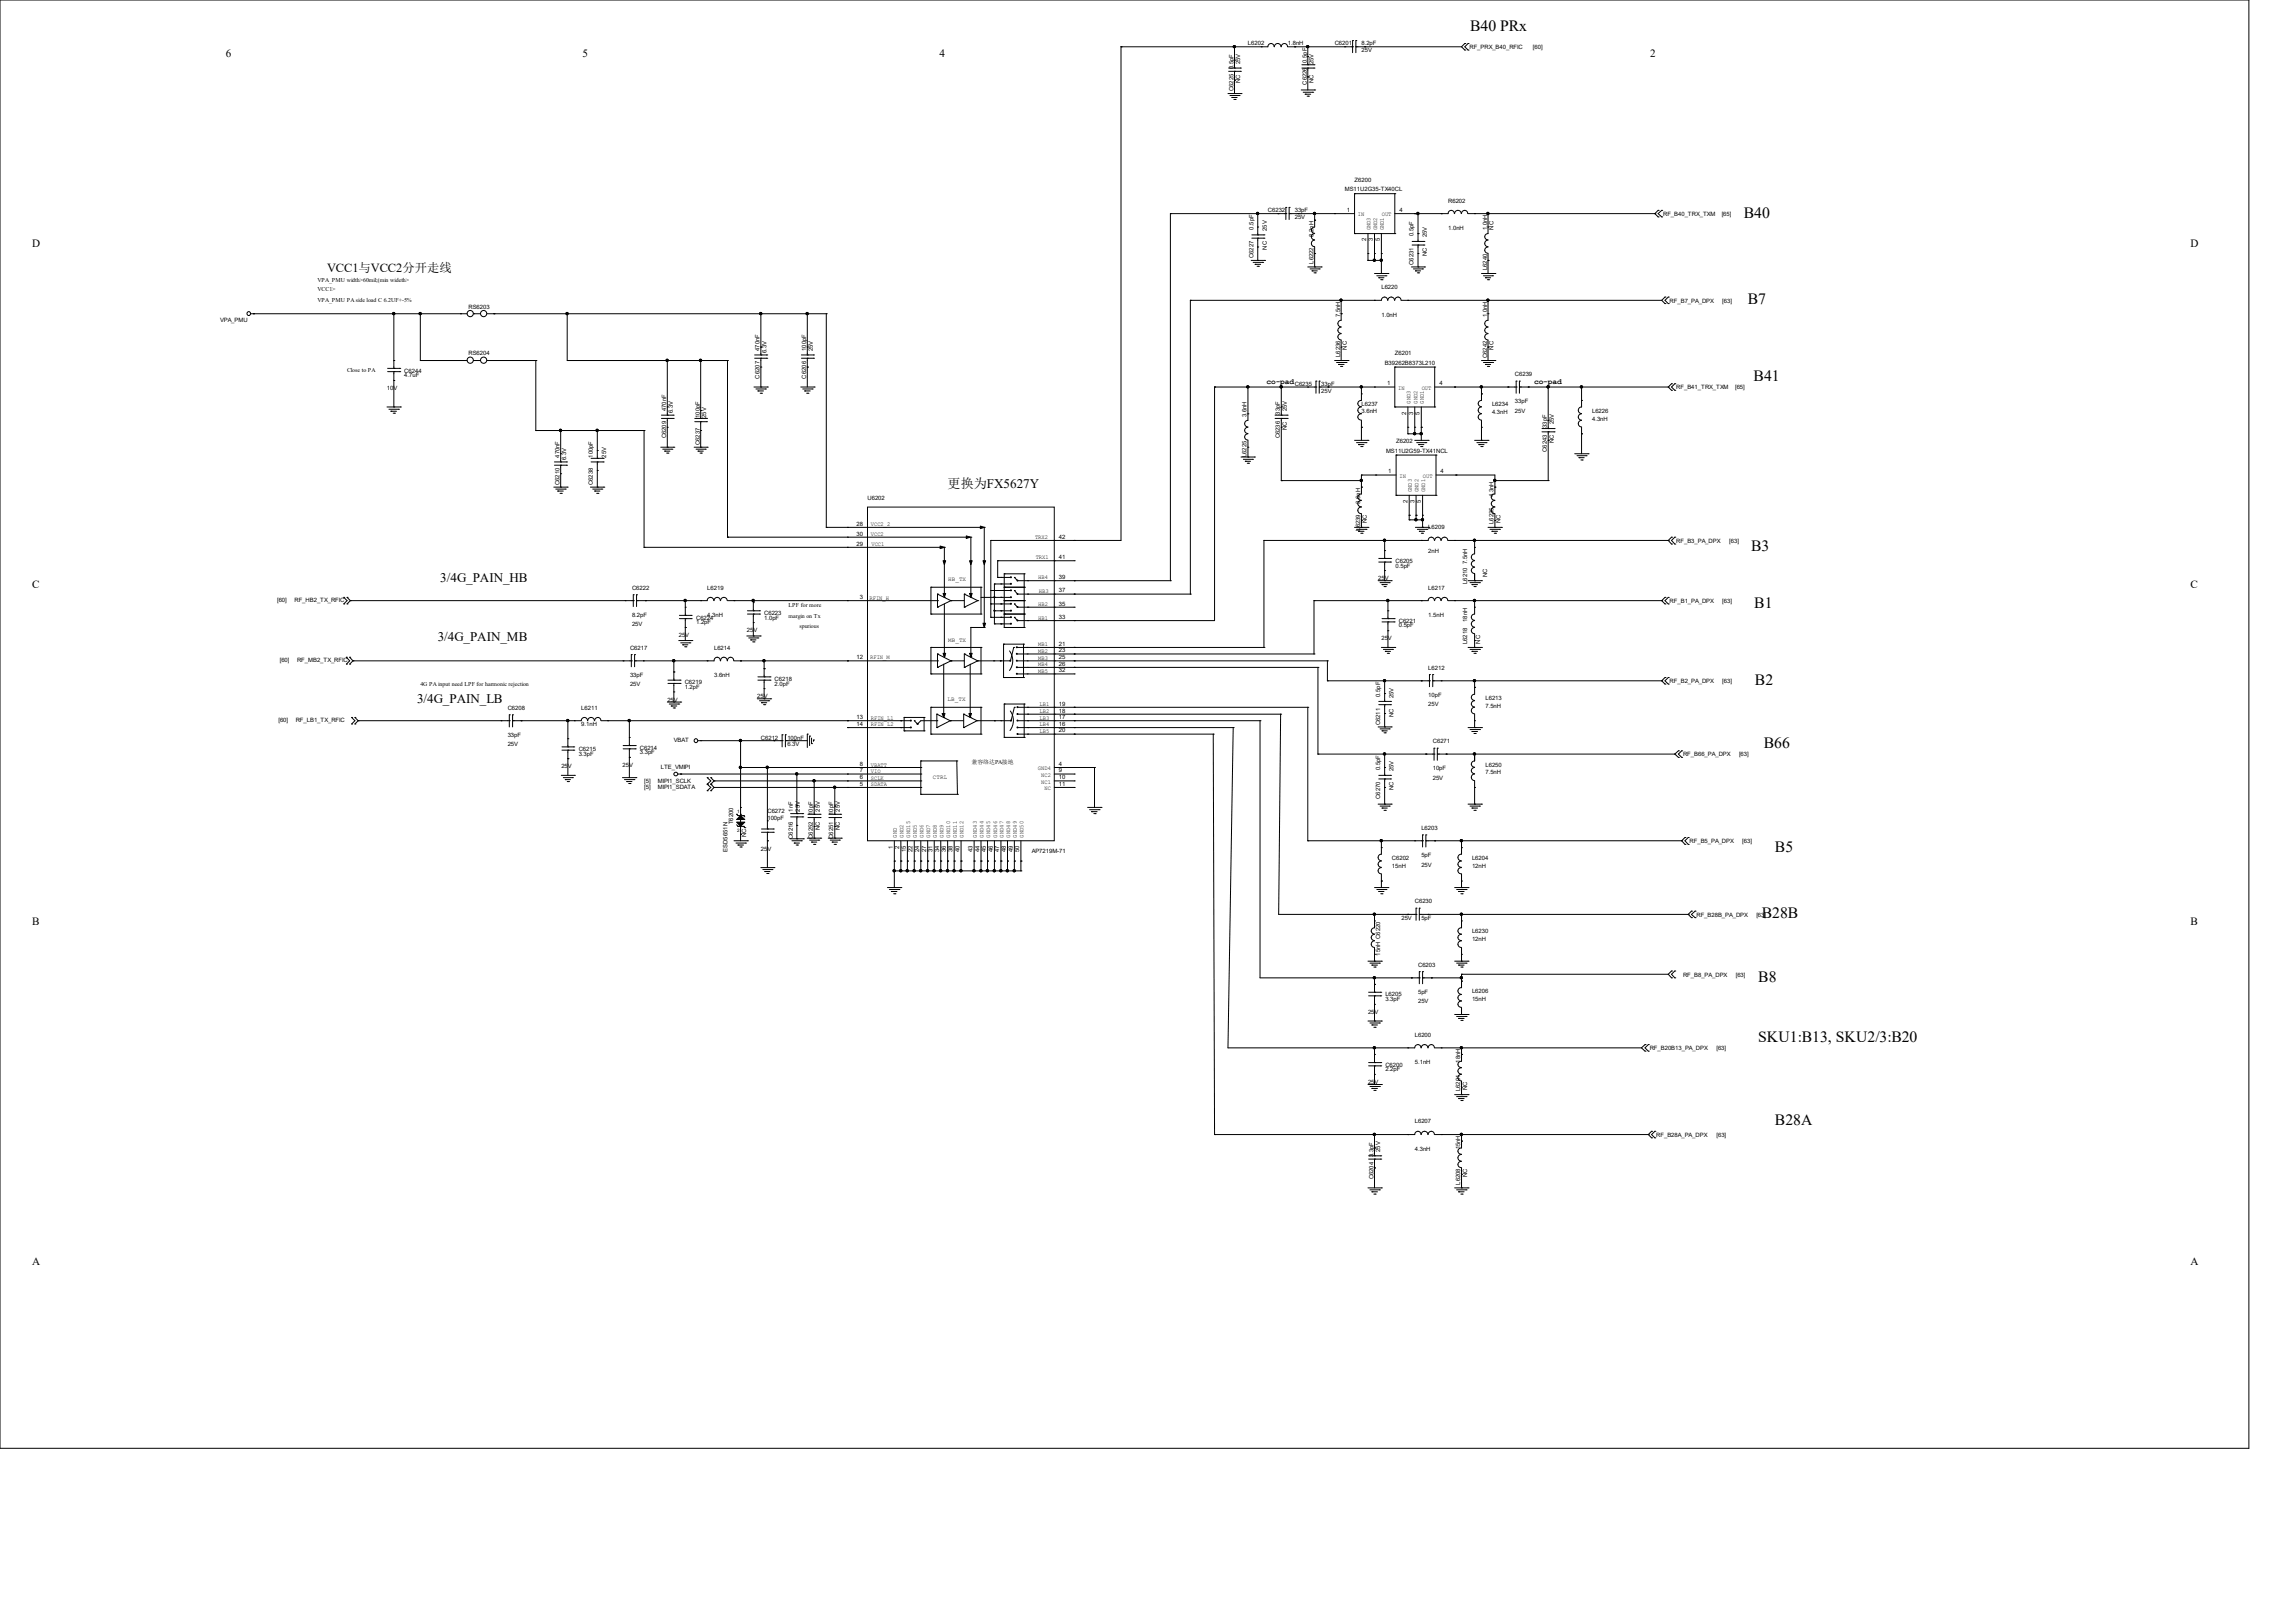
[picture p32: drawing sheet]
<svg xmlns="http://www.w3.org/2000/svg" width="297mm" height="210mm" viewBox="0 0 297 210" stroke-linecap="round" stroke-linejoin="round" font-family="sans-serif">
<defs><g id="words">
<g font-size="2">
<text x="190.2" y="4">B40 PRx</text>
<text x="225.7" y="28.2">B40</text>
<text x="226.2" y="39.4">B7</text>
<text x="226.9" y="49.3">B41</text>
<text x="226.6" y="71.3">B3</text>
<text x="227" y="78.7">B1</text>
<text x="227.1" y="88.6">B2</text>
<text x="228.3" y="96.8">B66</text>
<text x="229.7" y="110.2">B5</text>
<text x="228" y="118.8">B28B</text>
<text x="227.5" y="127">B8</text>
<text x="227.5" y="134.8">SKU1:B13, SKU2/3:B20</text>
<text x="229.7" y="145.6">B28A</text>
</g>
<g font-size="1.7">
<text x="122.6" y="63.2">更换为FX5627Y</text>
<text x="57" y="75.3">3/4G_PAIN_HB</text>
<text x="56.6" y="82.9">3/4G_PAIN_MB</text>
<text x="54" y="91">3/4G_PAIN_LB</text>
</g>
<text font-size="1.6" x="42.3" y="35.1">VCC1与VCC2分开走线</text>
<g font-size="1.4">
<text x="29.2" y="7.4">6</text>
<text x="75.4" y="7.4">5</text>
<text x="121.6" y="7.4">4</text>
<text x="213.6" y="7.4">2</text>
<text x="4.1" y="32">D</text>
<text x="283.5" y="32">D</text>
<text x="4.1" y="76">C</text>
<text x="283.5" y="76">C</text>
<text x="4.1" y="119.6">B</text>
<text x="283.5" y="119.6">B</text>
<text x="4.1" y="163.7">A</text>
<text x="283.5" y="163.7">A</text>
</g>
<g font-size="1">
<text x="163.9" y="49.7">co-pad</text>
<text x="198.5" y="49.7">co-pad</text>
</g>
<g font-size=".8">
<text x="161.5" y="5.9">L6202</text>
<text x="166.7" y="5.9">1.8nH</text>
<text x="172.7" y="5.9">C6201</text>
<text x="176.2" y="5.9">8.2pF</text>
<text x="159.6" y="11.8" transform="rotate(-90 159.6 11.8)">C6225</text>
<text x="159.6" y="9" transform="rotate(-90 159.6 9)">0.5pF</text>
<text x="160.5" y="10.7" transform="rotate(-90 160.5 10.7)">NC</text>
<text x="160.5" y="8.3" transform="rotate(-90 160.5 8.3)">25V</text>
<text x="169.1" y="11" transform="rotate(-90 169.1 11)">C6226</text>
<text x="169.1" y="8.1" transform="rotate(-90 169.1 8.1)">0.5pF</text>
<text x="170" y="10.7" transform="rotate(-90 170 10.7)">NC</text>
<text x="170" y="8.3" transform="rotate(-90 170 8.3)">25V</text>
<text x="176.2" y="6.8">25V</text>
<text x="190.2" y="6.4">RF_PRX_B40_RFIC</text>
<text x="198.4" y="6.4">[60]</text>
<text x="175.3" y="23.5">Z6200</text>
<text x="162.2" y="29.7" transform="rotate(-90 162.2 29.7)">0.5pF</text>
<text x="164" y="29.9" transform="rotate(-90 164 29.9)">25V</text>
<text x="164.1" y="27.5">C6232</text>
<text x="167.6" y="27.5">33pF</text>
<text x="167.6" y="28.4">25V</text>
<text x="174" y="24.7">MS11U2G35-TX40CL</text>
<text x="174.3" y="27.4">1</text>
<text x="175.7" y="28">IN</text>
<text x="177.4" y="29.8" transform="rotate(-90 177.4 29.8)">GND3</text>
<text x="178.2" y="29.8" transform="rotate(-90 178.2 29.8)">GND2</text>
<text x="178.8" y="28">OUT</text>
<text x="179.1" y="29.8" transform="rotate(-90 179.1 29.8)">GND1</text>
<text x="181.1" y="27.4">4</text>
<text x="187.4" y="26.2">R6202</text>
<text x="187.4" y="29.7">1.0nH</text>
<text x="192.4" y="29.8" transform="rotate(-90 192.4 29.8)">1.0nH</text>
<text x="193.3" y="29.7" transform="rotate(-90 193.3 29.7)">NC</text>
<text x="215.2" y="27.9">RF_B40_TRX_TXM</text>
<text x="222.8" y="27.9">[65]</text>
<text x="162.2" y="33.4" transform="rotate(-90 162.2 33.4)">C6227</text>
<text x="164" y="32.3" transform="rotate(-90 164 32.3)">NC</text>
<text x="170" y="34.1" transform="rotate(-90 170 34.1)">L6222</text>
<text x="170" y="30.7" transform="rotate(-90 170 30.7)">8.2nH</text>
<text x="176.8" y="31.2" transform="rotate(-90 176.8 31.2)">2</text>
<text x="177.7" y="31.2" transform="rotate(-90 177.7 31.2)">3</text>
<text x="178.6" y="31.2" transform="rotate(-90 178.6 31.2)">5</text>
<text x="182.9" y="34.3" transform="rotate(-90 182.9 34.3)">C6231</text>
<text x="182.9" y="30.6" transform="rotate(-90 182.9 30.6)">0.5pF</text>
<text x="184.7" y="33.1" transform="rotate(-90 184.7 33.1)">NC</text>
<text x="184.7" y="30.7" transform="rotate(-90 184.7 30.7)">25V</text>
<text x="192.4" y="35" transform="rotate(-90 192.4 35)">L6240</text>
<text x="28.5" y="41.7">VPA_PMU</text>
<text x="41.1" y="36.4">VPA_PMU width&gt;60mil;(min wideth&gt;</text>
<text x="41.1" y="39">VPA_PMU PA side load C 6.2UF+-5%</text>
<text x="41.1" y="37.7">VCC1&gt;</text>
<text x="60.6" y="39.9">RS6203</text>
<text x="173.4" y="41" transform="rotate(-90 173.4 41)">7.5nH</text>
<text x="178.8" y="37.4">L6220</text>
<text x="178.8" y="41">1.0nH</text>
<text x="192.4" y="41" transform="rotate(-90 192.4 41)">1.0nH</text>
<text x="216.1" y="39.2">RF_B7_PA_DPX</text>
<text x="222.9" y="39.2">[63]</text>
<text x="60.6" y="46">RS6204</text>
<text x="98.3" y="45.4" transform="rotate(-90 98.3 45.4)">470nF</text>
<text x="99.2" y="45.7" transform="rotate(-90 99.2 45.7)">6.3V</text>
<text x="104.4" y="45.4" transform="rotate(-90 104.4 45.4)">100pF</text>
<text x="105.2" y="45.4" transform="rotate(-90 105.2 45.4)">25V</text>
<text x="173.4" y="46.2" transform="rotate(-90 173.4 46.2)">L6236</text>
<text x="174.3" y="45.3" transform="rotate(-90 174.3 45.3)">NC</text>
<text x="179.2" y="47.2">B39262B8373L210</text>
<text x="180.5" y="46">Z6201</text>
<text x="192.4" y="46.4" transform="rotate(-90 192.4 46.4)">C6242</text>
<text x="193.3" y="45.3" transform="rotate(-90 193.3 45.3)">NC</text>
<text x="44.9" y="48.2">Close to PA</text>
<text x="50.1" y="50.5">10V</text>
<text x="52.3" y="48.2">C6244</text>
<text x="52.3" y="48.8">4.7uF</text>
<text x="86.2" y="53.2" transform="rotate(-90 86.2 53.2)">470nF</text>
<text x="87.1" y="53.5" transform="rotate(-90 87.1 53.5)">6.3V</text>
<text x="98.3" y="49" transform="rotate(-90 98.3 49)">C6207</text>
<text x="104.4" y="49" transform="rotate(-90 104.4 49)">C6206</text>
<text x="161.3" y="54" transform="rotate(-90 161.3 54)">3.6nH</text>
<text x="165.6" y="53.6" transform="rotate(-90 165.6 53.6)">33pF</text>
<text x="166.5" y="53.2" transform="rotate(-90 166.5 53.2)">25V</text>
<text x="167.6" y="50">C6235</text>
<text x="171" y="50.8">25V</text>
<text x="171" y="50">33pF</text>
<text x="176.2" y="52.5">L6237</text>
<text x="176.2" y="53.4">3.6nH</text>
<text x="179.5" y="49.9">1</text>
<text x="180.9" y="50.4">IN</text>
<text x="182" y="53.7" transform="rotate(-90 182 53.7)">2</text>
<text x="182.5" y="52.2" transform="rotate(-90 182.5 52.2)">GND3</text>
<text x="182.9" y="53.7" transform="rotate(-90 182.9 53.7)">3</text>
<text x="183.4" y="52.2" transform="rotate(-90 183.4 52.2)">GND2</text>
<text x="183.7" y="53.7" transform="rotate(-90 183.7 53.7)">5</text>
<text x="184" y="50.4">OUT</text>
<text x="184.3" y="52.2" transform="rotate(-90 184.3 52.2)">GND1</text>
<text x="186.3" y="49.9">4</text>
<text x="193.1" y="52.5">L6234</text>
<text x="193.1" y="53.6">4.3nH</text>
<text x="196.1" y="48.6">C6239</text>
<text x="196.1" y="52.2">33pF</text>
<text x="196.1" y="53.4">25V</text>
<text x="206" y="53.4">L6226</text>
<text x="216.9" y="50.4">RF_B41_TRX_TXM</text>
<text x="224.5" y="50.4">[65]</text>
<text x="72.4" y="59.2" transform="rotate(-90 72.4 59.2)">470nF</text>
<text x="73.3" y="59.5" transform="rotate(-90 73.3 59.5)">6.3V</text>
<text x="76.7" y="59.2" transform="rotate(-90 76.7 59.2)">100pF</text>
<text x="78.4" y="59.2" transform="rotate(-90 78.4 59.2)">25V</text>
<text x="86.2" y="56.7" transform="rotate(-90 86.2 56.7)">C6209</text>
<text x="90.6" y="57.6" transform="rotate(-90 90.6 57.6)">C6237</text>
<text x="90.6" y="54.1" transform="rotate(-90 90.6 54.1)">100pF</text>
<text x="91.4" y="54.1" transform="rotate(-90 91.4 54.1)">25V</text>
<text x="161.3" y="59.1" transform="rotate(-90 161.3 59.1)">L6225</text>
<text x="165.6" y="56.7" transform="rotate(-90 165.6 56.7)">C6236</text>
<text x="166.5" y="55.6" transform="rotate(-90 166.5 55.6)">NC</text>
<text x="179.4" y="58.6">MS11U2G59-TX41NCL</text>
<text x="180.7" y="57.4">Z6202</text>
<text x="200.2" y="58.5" transform="rotate(-90 200.2 58.5)">C6243</text>
<text x="200.2" y="55.4" transform="rotate(-90 200.2 55.4)">33pF</text>
<text x="201.1" y="57.4" transform="rotate(-90 201.1 57.4)">NC</text>
<text x="201.1" y="54.9" transform="rotate(-90 201.1 54.9)">25V</text>
<text x="206" y="54.4">4.3nH</text>
<text x="72.4" y="62.8" transform="rotate(-90 72.4 62.8)">C6210</text>
<text x="76.7" y="62.8" transform="rotate(-90 76.7 62.8)">C6238</text>
<text x="112.3" y="64.7">U6202</text>
<text x="176" y="65.2" transform="rotate(-90 176 65.2)">3.6nH</text>
<text x="179.7" y="61.3">1</text>
<text x="181.1" y="61.8">IN</text>
<text x="182.2" y="65.1" transform="rotate(-90 182.2 65.1)">2</text>
<text x="182.7" y="63.7" transform="rotate(-90 182.7 63.7)">GND3</text>
<text x="183" y="65.1" transform="rotate(-90 183 65.1)">3</text>
<text x="183.6" y="63.7" transform="rotate(-90 183.6 63.7)">GND2</text>
<text x="183.9" y="65.1" transform="rotate(-90 183.9 65.1)">5</text>
<text x="184.2" y="61.8">OUT</text>
<text x="184.4" y="63.7" transform="rotate(-90 184.4 63.7)">GND1</text>
<text x="186.4" y="61.3">4</text>
<text x="193.3" y="64.3" transform="rotate(-90 193.3 64.3)">4.3nH</text>
<text x="110.8" y="70.6">29</text>
<text x="110.8" y="69.3">30</text>
<text x="110.8" y="68">28</text>
<text x="112.7" y="69.4">VCC2</text>
<text x="112.7" y="68.1">VCC2_2</text>
<text x="112.8" y="70.7">VCC1</text>
<text x="133.9" y="69.8">TRX2</text>
<text x="137" y="69.7">42</text>
<text x="176" y="68.7" transform="rotate(-90 176 68.7)">L6239</text>
<text x="176.9" y="67.7" transform="rotate(-90 176.9 67.7)">NC</text>
<text x="184.8" y="68.5">L6209</text>
<text x="184.8" y="71.5">2nH</text>
<text x="193.3" y="67.8" transform="rotate(-90 193.3 67.8)">L6235</text>
<text x="194.2" y="67.7" transform="rotate(-90 194.2 67.7)">NC</text>
<text x="216.9" y="70.2">RF_B3_PA_DPX</text>
<text x="223.8" y="70.2">[63]</text>
<text x="35.9" y="77.9">[60]</text>
<text x="38.1" y="77.9">RF_HB2_TX_RFIC</text>
<text x="81.8" y="76.3">C6222</text>
<text x="91.5" y="76.3">L6219</text>
<text x="111.3" y="77.5">3</text>
<text x="112.5" y="77.6">RFIN_H</text>
<text x="122.7" y="75.2">HB_TX</text>
<text x="134" y="72.4">TRX1</text>
<text x="134.4" y="74.9">HB4</text>
<text x="134.5" y="76.7">HB3</text>
<text x="137" y="76.7">37</text>
<text x="137" y="74.9">39</text>
<text x="137" y="72.3">41</text>
<text x="178.4" y="75.1">25V</text>
<text x="180.6" y="72.8">C6205</text>
<text x="180.6" y="73.4">0.5pF</text>
<text x="184.8" y="76.3">L6217</text>
<text x="189.9" y="75.6" transform="rotate(-90 189.9 75.6)">L6210 7.5nH</text>
<text x="192.4" y="74.6" transform="rotate(-90 192.4 74.6)">NC</text>
<text x="81.8" y="79.8">8.2pF</text>
<text x="81.8" y="81">25V</text>
<text x="87.8" y="82.4">25V</text>
<text x="90.1" y="80.2">C6224</text>
<text x="90.1" y="80.8">1.2pF</text>
<text x="91.5" y="79.8">4.3nH</text>
<text x="96.7" y="81.8">25V</text>
<text x="98.9" y="79.6">C6223</text>
<text x="98.9" y="80.2">1.0pF</text>
<text x="102.1" y="78.5">LPF for more</text>
<text x="102.1" y="80">margin on Tx</text>
<text x="103.5" y="81.3">spurious</text>
<text x="122.7" y="83">MB_TX</text>
<text x="134.4" y="80.2">HB1</text>
<text x="134.4" y="78.4">HB2</text>
<text x="134.4" y="83.6">MB1</text>
<text x="137" y="80.1">33</text>
<text x="137" y="78.4">35</text>
<text x="137" y="83.6">21</text>
<text x="178.8" y="82.8">25V</text>
<text x="181" y="80.6">C6221</text>
<text x="181" y="81.2">0.5pF</text>
<text x="184.8" y="79.8">1.5nH</text>
<text x="189.9" y="83.4" transform="rotate(-90 189.9 83.4)">L6218</text>
<text x="189.9" y="80.5" transform="rotate(-90 189.9 80.5)">18nH</text>
<text x="191.6" y="83.3" transform="rotate(-90 191.6 83.3)">NC</text>
<text x="216.1" y="78">RF_B1_PA_DPX</text>
<text x="222.9" y="78">[63]</text>
<text x="36.2" y="85.7">[60]</text>
<text x="38.4" y="85.7">RF_MB2_TX_RFIC</text>
<text x="54.4" y="88.8">4G PA input need LPF for harmonic rejection</text>
<text x="81.5" y="84.1">C6217</text>
<text x="81.5" y="87.6">33pF</text>
<text x="81.5" y="88.8">25V</text>
<text x="88.6" y="88.6">C6219</text>
<text x="88.6" y="89.2">1.2pF</text>
<text x="92.4" y="84.1">L6214</text>
<text x="92.4" y="87.6">3.6nH</text>
<text x="100.3" y="88.1">C6218</text>
<text x="100.3" y="88.7">2.0pF</text>
<text x="110.8" y="85.3">12</text>
<text x="112.6" y="85.3">RFIN_M</text>
<text x="134.4" y="84.5">MB2</text>
<text x="134.4" y="85.3">MB3</text>
<text x="134.4" y="86.2">MB4</text>
<text x="134.4" y="87.1">MB5</text>
<text x="137" y="84.4">23</text>
<text x="137" y="85.3">25</text>
<text x="137" y="86.1">26</text>
<text x="137" y="87">32</text>
<text x="184.8" y="86.7">L6212</text>
<text x="216.1" y="88.4">RF_B2_PA_DPX</text>
<text x="222.9" y="88.4">[63]</text>
<text x="36" y="93.5">[60]</text>
<text x="38.3" y="93.5">RF_LB1_TX_RFIC</text>
<text x="65.7" y="91.8">C6208</text>
<text x="65.7" y="95.4">33pF</text>
<text x="75.2" y="91.8">L6211</text>
<text x="75.2" y="94">9.1nH</text>
<text x="86.4" y="90.8">25V</text>
<text x="98" y="90.4">25V</text>
<text x="98.5" y="95.7">C6212</text>
<text x="101.9" y="95.7">100nF</text>
<text x="110.8" y="93.9">14</text>
<text x="110.8" y="93">13</text>
<text x="112.7" y="94">RFIN_L2</text>
<text x="112.7" y="93.1">RFIN_L1</text>
<text x="122.6" y="90.7">LB_TX</text>
<text x="134.5" y="91.4">LB1</text>
<text x="134.5" y="92.2">LB2</text>
<text x="134.5" y="93.1">LB3</text>
<text x="134.5" y="94">LB4</text>
<text x="134.5" y="94.9">LB5</text>
<text x="137" y="91.3">19</text>
<text x="137" y="92.2">18</text>
<text x="137" y="93">17</text>
<text x="137" y="93.9">16</text>
<text x="137" y="94.8">20</text>
<text x="178.6" y="93.9" transform="rotate(-90 178.6 93.9)">C6211</text>
<text x="178.6" y="90.2" transform="rotate(-90 178.6 90.2)">0.5pF</text>
<text x="180.3" y="92.8" transform="rotate(-90 180.3 92.8)">NC</text>
<text x="180.3" y="90.3" transform="rotate(-90 180.3 90.3)">25V</text>
<text x="184.8" y="90.2">10pF</text>
<text x="184.8" y="91.4">25V</text>
<text x="192.2" y="90.6">L6213</text>
<text x="192.2" y="91.6">7.5nH</text>
<text x="65.7" y="96.6">25V</text>
<text x="72.6" y="99.4">25V</text>
<text x="74.9" y="97.2">C6215</text>
<text x="74.9" y="97.8">3.3pF</text>
<text x="80.6" y="99.3">25V</text>
<text x="82.8" y="97">C6214</text>
<text x="82.8" y="97.6">3.3pF</text>
<text x="83.4" y="101.3">[5]</text>
<text x="85.1" y="101.3">MIPI1_SCLK</text>
<text x="85.5" y="99.5">LTE_VMIPI</text>
<text x="87.2" y="96.1">VBAT</text>
<text x="101.9" y="96.6">6.3V</text>
<text x="111.3" y="100.8">6</text>
<text x="111.3" y="101.7">5</text>
<text x="111.3" y="99.1">8</text>
<text x="111.3" y="99.9">7</text>
<text x="112.7" y="100.9">SCLK</text>
<text x="112.7" y="101.8">SDATA</text>
<text x="112.7" y="99.2">VBATT</text>
<text x="112.7" y="100">VIO</text>
<text x="120.7" y="100.8">CTRL</text>
<text x="125.7" y="98.8">兼容络达PA接地</text>
<text x="134.3" y="99.7">GND4</text>
<text x="134.8" y="101.4">NC1</text>
<text x="134.8" y="100.5">NC2</text>
<text x="137" y="99.1">4</text>
<text x="137" y="101.7">11</text>
<text x="137" y="100.8">10</text>
<text x="137" y="99.9">9</text>
<text x="178.6" y="99.7" transform="rotate(-90 178.6 99.7)">0.5pF</text>
<text x="180.3" y="99.8" transform="rotate(-90 180.3 99.8)">25V</text>
<text x="185.4" y="96.1">C6271</text>
<text x="185.4" y="99.7">10pF</text>
<text x="185.4" y="100.9">25V</text>
<text x="192.2" y="99.2">L6250</text>
<text x="192.2" y="100.2">7.5nH</text>
<text x="217.8" y="97.9">RF_B66_PA_DPX</text>
<text x="225.1" y="97.9">[63]</text>
<text x="83.4" y="102.1">[5]</text>
<text x="85.1" y="102.1">MIPI1_SDATA</text>
<text x="94.9" y="106.6" transform="rotate(-90 94.9 106.6)">T6200</text>
<text x="99.3" y="105.2">C6272</text>
<text x="99.3" y="106.1">100pF</text>
<text x="102.6" y="105" transform="rotate(-90 102.6 105)">1nF</text>
<text x="103.5" y="105" transform="rotate(-90 103.5 105)">25V</text>
<text x="105.2" y="105.5" transform="rotate(-90 105.2 105.5)">10pF</text>
<text x="106.1" y="107.4" transform="rotate(-90 106.1 107.4)">NC</text>
<text x="106.1" y="105" transform="rotate(-90 106.1 105)">25V</text>
<text x="107.8" y="105.5" transform="rotate(-90 107.8 105.5)">10pF</text>
<text x="108.7" y="107.4" transform="rotate(-90 108.7 107.4)">NC</text>
<text x="108.7" y="105" transform="rotate(-90 108.7 105)">25V</text>
<text x="135.2" y="102.2">NC</text>
<text x="178.6" y="103.4" transform="rotate(-90 178.6 103.4)">C6270</text>
<text x="180.3" y="102.2" transform="rotate(-90 180.3 102.2)">NC</text>
<text x="183.9" y="107.4">L6203</text>
<text x="94.1" y="110.2" transform="rotate(-90 94.1 110.2)">ESD5651N</text>
<text x="96.6" y="108.3" transform="rotate(-90 96.6 108.3)">NC</text>
<text x="98.5" y="110.1">25V</text>
<text x="102.6" y="108.5" transform="rotate(-90 102.6 108.5)">C6216</text>
<text x="105.2" y="108.5" transform="rotate(-90 105.2 108.5)">C6252</text>
<text x="107.8" y="108.5" transform="rotate(-90 107.8 108.5)">C6251</text>
<text x="115.5" y="109.8" transform="rotate(-90 115.5 109.8)">1</text>
<text x="116.1" y="108.4" transform="rotate(-90 116.1 108.4)">GND</text>
<text x="116.4" y="109.8" transform="rotate(-90 116.4 109.8)">2</text>
<text x="116.9" y="108.4" transform="rotate(-90 116.9 108.4)">GND2</text>
<text x="117.2" y="110.2" transform="rotate(-90 117.2 110.2)">15</text>
<text x="117.8" y="108.4" transform="rotate(-90 117.8 108.4)">GND15</text>
<text x="118.1" y="110.2" transform="rotate(-90 118.1 110.2)">22</text>
<text x="118.7" y="108.4" transform="rotate(-90 118.7 108.4)">GND5</text>
<text x="119" y="110.2" transform="rotate(-90 119 110.2)">24</text>
<text x="119.5" y="108.4" transform="rotate(-90 119.5 108.4)">GND6</text>
<text x="119.8" y="110.2" transform="rotate(-90 119.8 110.2)">27</text>
<text x="120.4" y="108.4" transform="rotate(-90 120.4 108.4)">GND7</text>
<text x="120.7" y="110.2" transform="rotate(-90 120.7 110.2)">31</text>
<text x="121.2" y="108.4" transform="rotate(-90 121.2 108.4)">GND8</text>
<text x="121.5" y="110.2" transform="rotate(-90 121.5 110.2)">34</text>
<text x="122.1" y="108.4" transform="rotate(-90 122.1 108.4)">GND9</text>
<text x="122.4" y="110.2" transform="rotate(-90 122.4 110.2)">36</text>
<text x="123" y="108.4" transform="rotate(-90 123 108.4)">GND10</text>
<text x="123.3" y="110.2" transform="rotate(-90 123.3 110.2)">38</text>
<text x="123.8" y="108.4" transform="rotate(-90 123.8 108.4)">GND11</text>
<text x="124.2" y="110.2" transform="rotate(-90 124.2 110.2)">40</text>
<text x="124.7" y="108.4" transform="rotate(-90 124.7 108.4)">GND12</text>
<text x="125.9" y="110.2" transform="rotate(-90 125.9 110.2)">43</text>
<text x="126.4" y="108.4" transform="rotate(-90 126.4 108.4)">GND43</text>
<text x="126.7" y="110.2" transform="rotate(-90 126.7 110.2)">44</text>
<text x="127.3" y="108.4" transform="rotate(-90 127.3 108.4)">GND44</text>
<text x="127.6" y="110.2" transform="rotate(-90 127.6 110.2)">45</text>
<text x="128.1" y="108.4" transform="rotate(-90 128.1 108.4)">GND45</text>
<text x="128.5" y="110.2" transform="rotate(-90 128.5 110.2)">46</text>
<text x="129" y="108.4" transform="rotate(-90 129 108.4)">GND46</text>
<text x="129.3" y="110.2" transform="rotate(-90 129.3 110.2)">47</text>
<text x="129.9" y="108.4" transform="rotate(-90 129.9 108.4)">GND47</text>
<text x="130.2" y="110.2" transform="rotate(-90 130.2 110.2)">48</text>
<text x="130.7" y="108.4" transform="rotate(-90 130.7 108.4)">GND48</text>
<text x="131.1" y="110.2" transform="rotate(-90 131.1 110.2)">49</text>
<text x="131.6" y="108.4" transform="rotate(-90 131.6 108.4)">GND49</text>
<text x="131.9" y="110.2" transform="rotate(-90 131.9 110.2)">50</text>
<text x="132.5" y="108.4" transform="rotate(-90 132.5 108.4)">GND50</text>
<text x="133.5" y="110.3">AP7219M-71</text>
<text x="180.1" y="111.3">C6202</text>
<text x="180.1" y="112.3">15nH</text>
<text x="183.9" y="110.9">5pF</text>
<text x="183.9" y="112.1">25V</text>
<text x="190.5" y="111.3">L6204</text>
<text x="190.5" y="112.3">12nH</text>
<text x="218.7" y="109.1">RF_B5_PA_DPX</text>
<text x="225.5" y="109.1">[63]</text>
<text x="181.4" y="119">25V</text>
<text x="183.1" y="116.9">C6230</text>
<text x="183.9" y="119">5pF</text>
<text x="219.6" y="118.6">RF_B28B_PA_DPX</text>
<text x="227.3" y="118.6">[63]</text>
<text x="178.6" y="123.7" transform="rotate(-90 178.6 123.7)">15nH C6220</text>
<text x="183.5" y="125.1">C6203</text>
<text x="190.5" y="120.8">L6230</text>
<text x="190.5" y="121.8">12nH</text>
<text x="177" y="131.2">25V</text>
<text x="179.3" y="128.9">L6205</text>
<text x="179.3" y="129.6">3.3pF</text>
<text x="183.5" y="128.6">5pF</text>
<text x="183.5" y="129.8">25V</text>
<text x="190.5" y="128.5">L6206</text>
<text x="190.5" y="129.6">15nH</text>
<text x="217.8" y="126.4">RF_B8_PA_DPX</text>
<text x="224.6" y="126.4">[63]</text>
<text x="183.1" y="134.2">L6200</text>
<text x="183.1" y="137.7">5.1nH</text>
<text x="189" y="137.5" transform="rotate(-90 189 137.5)">18nH</text>
<text x="213.5" y="135.9">RF_B20B13_PA_DPX</text>
<text x="222.1" y="135.9">[63]</text>
<text x="177" y="140.3">25V</text>
<text x="179.3" y="138">C6200</text>
<text x="179.3" y="138.6">2.2pF</text>
<text x="189" y="141.2" transform="rotate(-90 189 141.2)">L6201</text>
<text x="189.9" y="141.1" transform="rotate(-90 189.9 141.1)">NC</text>
<text x="177.8" y="149.7" transform="rotate(-90 177.8 149.7)">3.3pF</text>
<text x="178.6" y="149.1" transform="rotate(-90 178.6 149.1)">25V</text>
<text x="183.1" y="145.4">L6207</text>
<text x="183.1" y="148.9">4.3nH</text>
<text x="189" y="148.7" transform="rotate(-90 189 148.7)">15nH</text>
<text x="214.3" y="147.1">RF_B28A_PA_DPX</text>
<text x="222.1" y="147.1">[63]</text>
<text x="177.8" y="152.6" transform="rotate(-90 177.8 152.6)">C6204</text>
<text x="189" y="153.3" transform="rotate(-90 189 153.3)">L6208</text>
<text x="189.9" y="152.4" transform="rotate(-90 189.9 152.4)">NC</text>
</g>
<g font-size=".6">
<text x="95.4" y="105.2">1</text>
<text x="95.4" y="107.7">2</text>
</g>
</g></defs>
<g fill="none" stroke="#000" stroke-width=".13">
<path d="M0 0h291v187.4h-291zM145.1 6.1h.1M145.1 6.1v63.8h-16.9M158.9 12.1h1.7M159 8.8h1.5M159 9.2h1.5M159.2 12.4h1.2M159.4 12.6h.1M159.4 12.6h.7M159.7 12.9h.2M159.8 8.8h.1M159.8 9.2h.1"/>
<path d="M159.8 10.4h.1M159.8 7.8h.1M159.8 6.1h.1M159.8 6.1v2.7M159.8 9.2v2.9M159.9 12.9h.1M160.4 12.4h.1M160.5 9.2h.1M160.5 8.8h.1M160.6 12.1h.1M163.2 6.1h.1M164.9 6.1a.4 .4 0 0 0-.4-.5 .4 .4 0 0 0-.4 .5h-19"/>
<path d="M165.8 6.1a.42 .42 0 0 0-.4-.5 .42 .42 0 0 0-.5 .5M166.6 6.1a.4 .4 0 0 0-.4-.5 .4 .4 0 0 0-.4 .5M166.7 6.1h8.3M167.6 6.1h.1M168.4 11.6h1.7M168.5 8.8h1.6M168.5 8.4h1.6M168.7 11.9h1.2M168.9 12.2h.1M168.9 12.2h.7M169.2 12.4h.1M169.2 8.4h.1"/>
<path d="M169.2 8.8h.1M169.2 9.9h.1M169.2 7.3h.1M169.2 6.1h.1M169.2 6.1v2.3M169.2 8.8v2.8M169.3 12.4h.1M169.9 11.9h.1M170.1 8.8h.1M170.1 8.4h.1M170.1 11.6h.1M174 6.1h.1"/>
<path d="M175 6.1h.1M175 5.2h.1M175 5.2v1.6M175.5 5.2h.1M175.5 6.1h.1M175.5 6.1h13.6M175.5 5.2v1.6M176.6 6.1h.1M189.1 6.1l.5 .4M189.6 5.6h.1M189.6 6.5h.1M189.6 5.6l-.5 .5"/>
<path d="M190 6.5h.1M190 5.6h.1M190 5.6l-.4 .5 .4 .4M151.5 27.6h.1M151.5 27.6h14.9M151.5 27.6v47.5M154.1 38.9h.1M154.1 38.9v38M161.9 33.7h1.8M162 30.8h1.6M162 30.4h1.6M162.2 34h1.2"/>
<path d="M162.4 34.2h.1M162.4 34.2h.8M162.7 34.5h.2M162.8 30.4h.1M162.8 30.8h.1M162.8 32h.1M162.8 29.4h.1M162.8 33.7h.1M162.8 27.6h.1M162.8 27.6v2.8M162.8 30.8v2.9M162.9 34.5h.1"/>
<path d="M163.4 34h.1M163.6 30.8h.1M163.6 30.4h.1M163.7 33.7h.1M165.4 27.6h.1M166.4 27.6h.1M166.4 26.8h.1M166.4 26.8v1.6M166.8 26.8h.1M166.8 27.6h.1M166.8 27.6h8.5M166.8 26.8v1.6"/>
<path d="M168 27.6h.1M169.2 34.5h1.8M169.5 34.8h1.2M169.8 35.1h.1M169.8 35.1h.7M170.1 35.3h.1M170.1 31.1a.42 .42 0 0 0-.4 .4 .42 .42 0 0 0 .4 .4M170.1 30.2a.4 .4 0 0 0-.4 .4 .4 .4 0 0 0 .4 .4M170.1 27.6v1.8a.4 .4 0 0 0-.4 .4 .4 .4 0 0 0 .4 .4M170.1 32.8h.1M170.1 28.5h.1M170.1 27.6h.1"/>
<path d="M170.1 34.5h.1M170.1 32v2.5M170.2 35.3h.1M170.7 34.8h.1M171 34.5h.1M172.7 27.6h.1M173.6 38.9v2.5a.42 .42 0 0 0-.5 .5 .42 .42 0 0 0 .5 .4M173.6 38.9h.1M175.3 25.1h.1M175.3 30.2h.1M175.3 25.1v5.1M175.3 25.1h5.2"/>
<path d="M175.3 30.2h5.2M177 32.8h.1M177 33.7h.1M177 33.7h1.8M177 30.2v3.5M177.9 38.9h.1M177.9 32.8h.1M177.9 33.7h.1M177.9 35.4h1.7M177.9 30.2v3.5M178.2 35.7h1.2M178.4 35.9h.1"/>
<path d="M178.4 35.9h.7M178.7 36.2h.2M178.8 32.8h.1M178.8 33.7h.1M178.8 35.4h.1M178.8 30.2v5.2M178.9 36.2h.1M179.4 35.7h.1M179.6 38.9a.4 .4 0 0 0-.4-.5 .4 .4 0 0 0-.4 .5h-24.7M179.6 35.4h.1M180.5 38.9a.42 .42 0 0 0-.5-.5 .42 .42 0 0 0-.4 .5M180.5 25.1h.1"/>
<path d="M180.5 30.2h.1M180.5 25.1v5.1M181.3 38.9a.4 .4 0 0 0-.4-.5 .4 .4 0 0 0-.4 .5M181.4 38.9h33.7M182.2 38.9h.1M182.7 34.5h1.7M182.8 31.7h1.5M182.8 31.2h1.5M182.9 34.8h1.2M183.1 27.6h.1M183.2 35.1h.1M183.2 35.1h.7"/>
<path d="M183.4 35.3h.2M183.5 31.2h.1M183.5 31.7h.1M183.5 32.8h.1M183.5 30.2h.1M183.5 34.5h.1M183.5 27.6v3.6M183.5 31.7v2.8M183.6 35.3h.1M184.1 34.8h.1M184.3 31.7h.1M184.3 31.2h.1"/>
<path d="M184.4 34.5h.1M186.5 27.6h.1M188.2 27.6a.4 .4 0 0 0-.4-.4 .4 .4 0 0 0-.4 .4h-6.9M189.1 27.6a.42 .42 0 0 0-.4-.4 .42 .42 0 0 0-.4 .4M189.9 27.6a.4 .4 0 0 0-.4-.4 .4 .4 0 0 0-.4 .4M190 27.6h24.2M190.8 27.6h.1M191.7 35.4h1.8M192 35.7h1.2M192.2 35.9h.1M192.2 35.9h.7M192.5 36.2h.2"/>
<path d="M192.6 32a.4 .4 0 0 0-.4 .4 .4 .4 0 0 0 .4 .4M192.6 31.1a.42 .42 0 0 0-.4 .4 .42 .42 0 0 0 .4 .4M192.6 38.9v2.5a.42 .42 0 0 0-.5 .5 .42 .42 0 0 0 .5 .4M192.6 27.6v2.6a.4 .4 0 0 0-.4 .4 .4 .4 0 0 0 .4 .4M192.6 33.7h.1M192.6 29.4h.1M192.6 27.6h.1M192.6 38.9h.1M192.6 32.8v2.6M192.7 36.2h.1M193.2 35.7h.1M193.5 35.4h.1"/>
<path d="M214.2 27.6h.1M214.2 27.6l.4 .5M214.6 27.2h.1M214.6 28.1h.1M214.6 27.2l-.4 .4M215.1 28.1h.1M215.1 27.2h.1M215.1 27.2l-.5 .4 .5 .5M215.1 38.9l.4 .4M215.5 38.4h.1M215.5 39.3h.1M215.5 38.4l-.4 .5"/>
<path d="M215.9 39.3h.1M215.9 38.4h.1M215.9 38.4l-.4 .5 .4 .4M32.5 40.6h28M32.8 40.6h.1M50.1 52.7h1.7M50.2 48.1h1.5M50.2 47.7h1.5M50.3 53h1.3M50.6 53.2h.1M50.6 53.2h.7M50.9 53.5h.2"/>
<path d="M51 47.7h.1M51 48.1h.1M51 49.2h.1M51 46.7h.1M51 52.7h.1M51 40.6h.1M51 40.6v7.1M51 48.1v4.6M51.1 53.5h.1M51.6 53h.1M51.7 48.1h.1M51.7 47.7h.1"/>
<path d="M51.8 52.7h.1M54.4 40.6h.1M54.4 46.7h.1M54.4 46.7h6.1M54.4 40.6v6.1M59.6 40.6h.1M59.6 46.7h.1M61.3 40.6h.1M61.3 46.7h.1M61.3 40.6h.9M61.3 46.7h.9M63 40.6h43.9"/>
<path d="M63 46.7h6.3M63.9 40.6h.1M63.9 46.7h.1M69.3 55.7h.1M69.3 46.7h.1M69.3 55.7h14.1M69.3 46.7v9M71.8 59.8h1.5M72.6 59.8h.1M72.6 58.7h.1M72.6 55.7h.1M72.6 55.7v4.1"/>
<path d="M73.3 59.8h.1M73.4 40.6h.1M73.4 40.6v6.1h20.7M76.5 59.8h1.6M76.5 59.3h1.6M77.3 59.3h.1M77.3 59.8h.1M77.3 58.3h.1M77.3 55.7h.1M77.3 55.7v3.6M77.3 59.8v3.2M78.1 59.8h.1"/>
<path d="M78.1 59.3h.1M83.4 55.7h.1M83.4 55.7v15.1M85.5 57.9h1.7M85.6 54.1h1.5M85.6 53.7h1.5M85.8 58.1h1.2M86 58.4h.1M86 58.4h.7M86.3 58.6h.1M86.4 53.7h.1M86.4 54.1h.1"/>
<path d="M86.4 55.3h.1M86.4 52.7h.1M86.4 46.7h.1M86.4 57.9h.1M86.4 46.7v7M86.4 54.1v3.8M86.4 58.6h.1M87 58.1h.1M87.1 54.1h.1M87.1 53.7h.1M87.2 57.9h.1M89.8 57.9h1.7"/>
<path d="M89.9 54.1h1.5M89.9 54.6h1.5M90.1 58.1h1.2M90.3 58.4h.1M90.3 58.4h.7M90.6 58.6h.2M90.7 54.1h.1M90.7 54.6h.1M90.7 55.7h.1M90.7 53.1h.1M90.7 57.9h.1M90.7 46.7h.1"/>
<path d="M90.7 46.7v7.4M90.7 54.6v3.3M90.8 58.6h.1M91.3 58.1h.1M91.4 54.6h.1M91.4 54.1h.1M91.5 57.9h.1M94.1 46.7h.1M94.1 46.7v22.8M97.6 50.1h1.7M97.7 46.4h1.5M97.7 45.9h1.5"/>
<path d="M97.8 50.3h1.3M98.1 50.6h.1M98.1 50.6h.7M98.4 50.9h.2M98.5 45.9h.1M98.5 46.4h.1M98.5 47.5h.1M98.5 44.9h.1M98.5 50.1h.1M98.5 40.6h.1M98.5 40.6v5.3M98.5 46.4v3.7"/>
<path d="M98.6 50.9h.1M99.1 50.3h.1M99.2 46.4h.1M99.2 45.9h.1M99.3 50.1h.1M103.6 50.1h1.8M103.7 46.4h1.6M103.7 45.9h1.6M103.9 50.3h1.2M104.1 50.6h.1M104.1 50.6h.8M104.4 50.9h.2"/>
<path d="M104.5 45.9h.1M104.5 46.4h.1M104.5 47.5h.1M104.5 44.9h.1M104.5 40.6h.1M104.5 40.6v5.3M104.5 46.4v3.7M104.6 50.9h.1M105.1 50.3h.1M105.3 46.4h.1M105.3 45.9h.1M105.4 50.1h.1"/>
<path d="M106.9 40.6h.1M106.9 40.6v27.6M157.2 50.1h.1M157.2 50.1h13.1M157.2 50.1v30.2h-25.5l-.4-.4M160.6 59.1h1.7M160.9 59.4h1.2M161.2 59.7h.1M161.2 59.7h.6M161.4 59.9h.2M161.5 56.1a.4 .4 0 0 0-.4 .4 .4 .4 0 0 0 .4 .4M161.5 55.3a.4 .4 0 0 0-.4 .4 .4 .4 0 0 0 .4 .4"/>
<path d="M161.5 50.1v4.3a.42 .42 0 0 0-.4 .4 .42 .42 0 0 0 .4 .4M161.5 57.9h.1M161.5 53.6h.1M161.5 50.1h.1M161.5 59.1h.1M161.5 57v2.1M161.6 59.9h.1M162.1 59.4h.1M162.3 59.1h.1M165 54.1h1.6M165 53.7h1.6M165.8 53.7h.1"/>
<path d="M165.8 54.1h.1M165.8 55.3h.1M165.8 52.7h.1M165.8 50.1h.1M165.8 50.1v3.6M165.8 54.1v8.1M166.6 54.1h.1M166.6 53.7h.1M169.2 50.1h.1M170.3 50.1h.1M170.3 49.3h.1M170.3 49.3v1.6"/>
<path d="M170.7 49.3h.1M170.7 50.1h.1M170.7 50.1h9.8M170.7 49.3v1.6M171.9 50.1h.1M172.7 46.7h1.8M173 46.9h1.2M173.2 47.2h.1M173.2 47.2h.7M173.5 47.4h.2M173.6 44.9h.1M173.6 40.6h.1"/>
<path d="M173.6 46.7h.1M173.6 44v2.7M173.6 43.2a.4 .4 0 0 0-.5 .4 .4 .4 0 0 0 .5 .4M173.6 42.3a.4 .4 0 0 0-.5 .4 .4 .4 0 0 0 .5 .4M173.7 47.4h.1M174.2 46.9h.1M174.5 46.7h.1M175.3 57h1.7M175.6 57.3h1.2M175.8 57.5h.1M175.8 57.5h.7M176.1 57.8h.2"/>
<path d="M176.2 50.1v1.7a.4 .4 0 0 0-.5 .4 .4 .4 0 0 0 .5 .4M176.2 55.3h.1M176.2 51h.1M176.2 50.1h.1M176.2 54.4v2.6M176.2 53.6a.4 .4 0 0 0-.5 .4 .4 .4 0 0 0 .5 .4M176.2 52.7a.42 .42 0 0 0-.5 .4 .42 .42 0 0 0 .5 .4M176.3 57.8h.1M176.8 57.3h.1M177 57h.1M177.9 50.1h.1M180.5 47.5h.1"/>
<path d="M180.5 52.7h.1M180.5 52.7h5.2M180.5 47.5v5.2M180.5 47.5h5.2M180.7 58.9h.1M180.7 58.9v5.2M180.7 58.9h5.1M182.2 55.3h.1M182.2 56.1h.1M182.2 52.7v3.4M182.2 56.1h1.7M183.1 55.3h.1"/>
<path d="M183.1 56.1h.1M183.1 57h1.7M183.1 52.7v3.4M183.3 57.3h1.2M183.6 57.5h.1M183.6 57.5h.7M183.9 57.8h.1M183.9 55.3h.1M183.9 56.1h.1M183.9 52.7v4.3M184 57.8h.1M184.5 57.3h.1"/>
<path d="M184.8 57h.1M185.7 47.5h.1M185.7 52.7h.1M185.7 50.1h10.5M185.7 47.5v5.2M185.8 58.9h.1M185.8 58.9v5.2M188.3 50.1h.1M190.8 57h1.8M191.1 57.3h1.2M191.4 57.5h.1M191.4 57.5h.7"/>
<path d="M191.6 57.8h.2M191.7 53.6a.4 .4 0 0 0-.4 .4 .4 .4 0 0 0 .4 .4M191.7 52.7a.42 .42 0 0 0-.4 .4 .42 .42 0 0 0 .4 .4M191.7 50.1v1.7a.4 .4 0 0 0-.4 .4 .4 .4 0 0 0 .4 .4M191.7 55.3h.1M191.7 51h.1M191.7 57h.1M191.7 46.7h1.8M191.7 54.4v2.6M191.8 57.8h.1M192 46.9h1.2M192.2 47.2h.1"/>
<path d="M192.2 47.2h.7M192.3 57.3h.1M192.5 47.4h.2M192.6 43.2a.4 .4 0 0 0-.4 .4 .4 .4 0 0 0 .4 .4M192.6 42.3a.4 .4 0 0 0-.4 .4 .4 .4 0 0 0 .4 .4M192.6 57h.1M192.6 44.9h.1M192.6 40.6h.1M192.6 44v2.7M192.7 47.4h.1M193.2 46.9h.1M193.5 46.7h.1"/>
<path d="M195.2 50.1h.1M196.2 50.1h.1M196.2 49.3h.1M196.2 49.3v1.6M196.6 49.3h.1M196.6 50.1h.1M196.6 50.1h19.3M196.6 49.3v1.6M197.8 50.1h.1M199.6 55.9h1.5M199.6 55.5h1.5M200.4 55.5h.1"/>
<path d="M200.4 55.9h.1M200.4 57h.1M200.4 54.4h.1M200.4 50.1h.1M200.4 50.1v5.4M200.4 55.9v6.3M201.1 55.9h.1M201.1 55.5h.1M203.8 58.7h1.7M204.1 59h1.2M204.3 59.2h.1M204.3 59.2h.7"/>
<path d="M204.6 59.5h.2M204.7 53.6a.4 .4 0 0 0-.4 .4 .4 .4 0 0 0 .4 .4M204.7 54.4a.42 .42 0 0 0-.4 .4 .42 .42 0 0 0 .4 .4M204.7 50.1v2.6a.42 .42 0 0 0-.4 .4 .42 .42 0 0 0 .4 .4M204.7 56.1h.1M204.7 51.8h.1M204.7 50.1h.1M204.7 55.3v3.4M204.8 59.5h.1M205.3 59h.1M205.5 58.7h.1M215.9 50.1h.1"/>
<path d="M215.9 50.1l.4 .4M216.3 49.7h.1M216.3 50.5h.1M216.3 49.7l-.4 .4M216.7 50.5h.1M216.7 49.7h.1M216.7 49.7l-.4 .4 .4 .4M44.5 77.3h.1M44.5 78.1h.1M44.5 77.3l.4 .4-.4 .4M44.9 78.1h.1M44.9 77.3h.1"/>
<path d="M44.9 77.3l.4 .4M45.3 77.7h.1M45.3 77.7l-.4 .4M45.3 77.7h36.7M71.7 63h1.7M71.8 60.2h1.5M71.9 63.3h1.3M72.2 63.5h.1M72.2 63.5h.7M72.5 63.8h.1M72.6 60.2h.1M72.6 61.3h.1"/>
<path d="M72.6 63h.1M72.6 60.2v2.8M72.6 63.8h.1M73.2 63.3h.1M73.3 60.2h.1M73.4 63h.1M76.4 63h1.7M76.7 63.3h1.2M77 63.5h.1M77 63.5h.6M77.2 63.8h.2M77.3 60.9h.1"/>
<path d="M77.3 63h.1M77.4 63.8h.1M77.9 63.3h.1M78.1 63h.1M80.9 77.7h.1M82 77.7h.1M82 77h.1M82 77v1.5M82.4 77h.1M82.4 77.7h.1M82.4 77v1.5M83.4 70.8h.1"/>
<path d="M83.4 70.8h38.8M83.5 77.7h.1M87.9 79.6h1.6M88.7 79.6h.1M88.7 78.6h.1M88.7 77.7h.1M88.7 77.7v1.9M89.5 79.6h.1M90.7 77.7h.1M92.4 77.7a.42 .42 0 0 0-.5-.4 .42 .42 0 0 0-.4 .4h-9.1M93.2 77.7a.4 .4 0 0 0-.4-.4 .4 .4 0 0 0-.4 .4M94.1 77.7a.42 .42 0 0 0-.4-.4 .42 .42 0 0 0-.4 .4"/>
<path d="M94.1 69.5h.1M94.1 77.7h27.2M94.1 69.5h31.5M95 77.7h.1M96.7 79.5h1.6M96.7 79h1.6M97.5 79h.1M97.5 79.5h.1M97.5 78h.1M97.5 77.7h.1M97.5 77.7v1.3M97.5 79.5v2.8"/>
<path d="M98.3 79.5h.1M98.3 79h.1M106.9 68.2h.1M106.9 68.2h20.5M109.7 77.7h.1M109.7 70.8h.1M109.7 69.5h.1M109.7 68.2h.1M112.3 65.6h24.1v43.2h-24.1zM120.5 79.5h.1M120.5 76h.1M120.5 79.5h6.5"/>
<path d="M120.5 76v3.5M120.5 76h6.5M121.3 78.6h.1M121.3 76.9h.1M121.3 77.7h.1M121.3 76.9v1.7M121.3 76.9l1.8 .8M122.2 70.8h.1M122.2 77.3h.1M122.2 70.8v6.5M122.2 78.1v6.8M123.1 77.7h.1"/>
<path d="M123.1 77.7h1.7M123.1 77.7l-1.8 .9M124.8 78.6h.1M124.8 76.9h.1M124.8 76.9v1.7M124.8 76.9l1.7 .8M125.6 69.5h.1M125.6 77.3h.1M125.6 69.5v7.8M126.5 77.7h.1M126.5 77.7l-1.7 .9M127 79.5h.1"/>
<path d="M127 76h.1M127 76v3.5M127 77.3h3.9M127.4 68.2h.1M127.4 68.2v13M128.2 76.4h.1M128.2 78.1h.1M128.2 79.9h.1M128.2 69.9h.1M128.2 76.4h2.7M128.2 79.9h2.7M128.2 78.1h2.7"/>
<path d="M128.2 69.9v10M128.7 75.6h.1M128.7 77.3h.1M128.7 79h.1M128.7 79h2.2M128.7 75.6h2.2M128.7 75.6v5.1M129.1 74.7h.1M129.1 72.6h.1M129.1 74.7h1.8M129.1 72.6v2.1M129.1 72.6h9.9"/>
<path d="M129.5 74.7h.1M129.5 75.6h.1M129.5 77.3h.1M129.5 76.4h.1M129.5 79.9h.1M129.5 79h.1M129.5 78.1h.1M130 76h.1M130 74.3h.1M130 77.7h.1M130 79.5h.1M130 79.5h2.5"/>
<path d="M130 74.3v6.9M130 76h2.5M130 77.7h2.5M130 74.3h2.5M131.3 74.7h.1M131.3 76.4h.1M131.3 79.9h.1M131.3 78.1h.1M131.3 74.7l.4 .4h19.8M131.3 76.4l.4 .5h22.4M131.3 78.1l.4 .5h7.3M132.5 76h.1"/>
<path d="M132.5 74.3h.1M132.5 77.7h.1M132.5 79.5h.1M132.5 74.3v6.9M133 75.1h.1M133 76.9h.1M133 78.6h.1M136.4 72.6h.1M136.4 69.9h.1M136.4 75.1h.1M136.4 76.9h.1M136.4 78.6h.1"/>
<path d="M139 78.6h.1M139 76.9h.1M139 75.1h.1M139 72.6h.1M139 69.9h.1M151.5 75.1h.1M154.1 76.9h.1M163.6 69.9h21.2a.4 .4 0 0 1 .4-.4 .4 .4 0 0 1 .4 .4M163.6 69.9h.1M163.6 69.9v13.9M165.8 62.2h.1M165.8 62.2h10.4"/>
<path d="M170.1 77.7h.1M170.1 77.7v6.9M175.3 68.2h1.7M175.6 68.5h1.2M175.8 68.7h.1M175.8 68.7h.7M176.1 69h.2M176.2 61.5v2.4a.4 .4 0 0 0-.5 .4 .4 .4 0 0 0 .5 .4M176.2 67.4h.1M176.2 63h.1M176.2 68.2h.1M176.2 61.5h.1"/>
<path d="M176.2 62.2h.1M176.2 61.5h4.5M176.2 66.5v1.7M176.2 65.6a.42 .42 0 0 0-.5 .4 .42 .42 0 0 0 .5 .5M176.2 64.8a.4 .4 0 0 0-.5 .4 .4 .4 0 0 0 .5 .4M176.3 69h.1M176.8 68.5h.1M177 68.2h.1M178.1 61.5h.1M178.4 75.1h1.6M178.4 72.7h1.6M178.4 72.3h1.6"/>
<path d="M178.6 75.4h1.2M178.9 75.6h.1M178.9 75.6h.6M179.1 75.9h.2M179.2 72.3h.1M179.2 72.7h.1M179.2 73.8h.1M179.2 71.2h.1M179.2 75.1h.1M179.2 69.9h.1M179.2 69.9v2.4M179.2 72.7v2.4"/>
<path d="M179.3 75.9h.1M179.6 79h.1M179.6 77.7h.1M179.6 77.7v2.4M179.8 75.4h.1M180 72.7h.1M180 72.3h.1M180 75.1h.1M180.7 64.1h.1M180.7 64.1h5.1M182.4 66.7h.1M182.4 67.3h.1"/>
<path d="M182.4 64.1v3.2M182.4 67.3h1.7M183.2 68.2h1.7M183.3 66.7h.1M183.3 67.3h.1M183.3 64.1v3.2M183.4 68.5h1.3M183.7 68.7h.1M183.7 68.7h.7M183.9 69.9h.1M183.9 77.7h.1M183.9 69h.2"/>
<path d="M184.1 69h.1M184.1 66.7h.1M184.1 67.3h.1M184.1 68.2h.1M184.1 64.1v4.1M184.7 68.5h.1M184.9 68.2h.1M185.6 77.7a.4 .4 0 0 0-.4-.4 .4 .4 0 0 0-.4 .4h-14.7M185.7 69.9a.4 .4 0 0 1 .4-.4 .4 .4 0 0 1 .4 .4M185.8 64.1h.1M185.8 61.5h7.7v2.4a.4 .4 0 0 0-.5 .4 .4 .4 0 0 0 .5 .4M186.5 77.7a.4 .4 0 0 0-.4-.4 .4 .4 0 0 0-.4 .4"/>
<path d="M186.5 69.9a.42 .42 0 0 1 .4-.4 .42 .42 0 0 1 .5 .4M187.4 77.7a.42 .42 0 0 0-.5-.4 .42 .42 0 0 0-.4 .4M187.4 77.7h27.7M187.4 69.9h28.5M188.3 69.9h.1M188.3 77.7h.1M188.4 61.5h.1M190 75.1h1.7M190.2 75.4h1.3M190.5 75.6h.1M190.5 75.6h.7M190.8 75.9h.1"/>
<path d="M190.8 77.7v1.8a.4 .4 0 0 0-.4 .4 .4 .4 0 0 0 .4 .4M190.8 78.6h.1M190.8 69.9v1.8a.42 .42 0 0 0-.4 .4 .42 .42 0 0 0 .4 .4M190.8 75.1h.1M190.8 70.8h.1M190.8 69.9h.1M190.8 77.7h.1M190.8 74.3v.8M190.8 73.4a.4 .4 0 0 0-.4 .4 .4 .4 0 0 0 .4 .4M190.8 72.6a.4 .4 0 0 0-.4 .4 .4 .4 0 0 0 .4 .4M190.9 75.9h.1M191.5 75.4h.1"/>
<path d="M191.7 75.1h.1M192.6 68.2h1.7M192.8 68.5h1.3M193.1 68.7h.1M193.1 68.7h.7M193.4 69h.1M193.5 67.4h.1M193.5 63h.1M193.5 68.2h.1M193.5 62.2h.1M193.5 66.5v1.7M193.5 62.2h6.9"/>
<path d="M193.5 65.6a.42 .42 0 0 0-.5 .4 .42 .42 0 0 0 .5 .5M193.5 64.8a.4 .4 0 0 0-.5 .4 .4 .4 0 0 0 .5 .4M193.5 69h.1M194.1 68.5h.1M194.3 68.2h.1M200.4 62.2h.1M215.1 77.7h.1M215.1 77.7l.4 .4M215.5 77.3h.1M215.5 78.1h.1M215.5 77.3l-.4 .4M215.9 78.1h.1"/>
<path d="M215.9 77.3h.1M215.9 69.9h.1M215.9 69.9l.4 .5M215.9 77.3l-.4 .4 .4 .4M216.3 69.5h.1M216.3 70.4h.1M216.3 69.5l-.4 .4M216.7 70.4h.1M216.7 69.5h.1M216.7 69.5l-.4 .4 .4 .5M44.8 85h.1M44.8 85.9h.1"/>
<path d="M44.8 85l.5 .5-.5 .4M45.3 85.9h.1M45.3 85h.1M45.3 85l.4 .5M45.5 92.8h.1M45.5 93.7h.1M45.5 92.8l.4 .5-.4 .4M45.7 85.5h.1M45.7 85.5l-.4 .4M45.7 85.5h36M45.9 93.7h.1M45.9 92.8h.1"/>
<path d="M45.9 92.8l.5 .5M46.4 93.3h.1M46.4 93.3l-.5 .4M46.4 93.3h19.5M64.9 93.3h.1M65.9 93.3h.1M65.9 92.5h.1M65.9 92.5v1.6M66.3 92.5h.1M66.3 93.3h.1M66.3 92.5v1.6M67.4 93.3h.1"/>
<path d="M72.7 97.1h1.6M72.7 96.6h1.6M73.5 96.6h.1M73.5 97.1h.1M73.5 98.2h.1M73.5 95.6h.1M73.5 93.3h.1M73.5 93.3v3.3M73.5 97.1v3.2M74.3 97.1h.1M74.3 96.6h.1M74.3 93.3h.1"/>
<path d="M76 93.3a.4 .4 0 0 0-.4-.5 .4 .4 0 0 0-.4 .5h-8.9M76.9 93.3a.42 .42 0 0 0-.4-.5 .42 .42 0 0 0-.4 .5M77.8 93.3a.4 .4 0 0 0-.4-.5 .4 .4 0 0 0-.4 .5M77.8 93.3h40.1M78.7 93.3h.1M80.6 85.5h.1M80.6 96.9h1.6M80.6 96.5h1.6M81.4 96.5h.1M81.4 96.9h.1M81.4 98h.1M81.4 95.4h.1"/>
<path d="M81.4 93.3h.1M81.4 93.3v3.2M81.4 96.9v3.7M81.7 85.5h.1M81.7 84.7h.1M81.7 84.7v1.6M82.1 84.7h.1M82.1 85.5h.1M82.1 84.7v1.6M82.2 96.9h.1M82.2 96.5h.1M83.3 85.5h.1"/>
<path d="M86.4 90.8h1.7M86.4 88.4h1.6M86.4 88h1.6M86.6 91.1h1.2M86.9 91.4h.1M86.9 91.4h.7M87.1 91.6h.2M87.2 88h.1M87.2 88.4h.1M87.2 89.5h.1M87.2 87h.1M87.2 90.8h.1"/>
<path d="M87.2 85.5h.1M87.2 85.5v2.5M87.2 88.4v2.4M87.3 91.6h.1M87.8 91.1h.1M87.8 82.9h1.7M87.9 80.1h1.6M88 88.4h.1M88 88h.1M88.1 90.8h.1M88.1 83.2h1.2M88.3 83.4h.1"/>
<path d="M88.3 83.4h.7M88.6 83.7h.2M88.7 80.1h.1M88.7 81.2h.1M88.7 80.1v2.8M88.8 83.7h.1M89.3 83.2h.1M89.5 80.1h.1M89.5 82.9h.1M90.3 95.8h10.9M90.7 95.8h.1M91.5 85.5h.1"/>
<path d="M93.2 85.5a.4 .4 0 0 0-.4-.5 .4 .4 0 0 0-.4 .5h-10.3M94.1 85.5a.42 .42 0 0 0-.4-.5 .42 .42 0 0 0-.4 .5M95 85.5a.4 .4 0 0 0-.5-.5 .4 .4 0 0 0-.3 .5M95 85.5h26.3M95.8 85.5h.1M95.8 95.8h.1M95.8 99.3h.1M95.8 99.3h23.4M95.8 95.8v13M96.6 82.3h1.8M96.9 82.5h1.2M97.2 82.8h.1"/>
<path d="M97.2 82.8h.6M97.4 83.1h.2M97.5 80.6h.1M97.5 82.3h.1M97.6 83.1h.1M98 90.4h1.7M98.1 82.5h.1M98.1 88h1.6M98.1 87.6h1.6M98.3 90.7h1.2M98.4 82.3h.1M98.6 90.9h.1"/>
<path d="M98.6 90.9h.6M98.8 91.2h.2M98.9 87.6h.1M98.9 88h.1M98.9 89.1h.1M98.9 86.5h.1M98.9 90.4h.1M98.9 85.5v2.1M98.9 88v2.4M99 91.2h.1M99.3 99.3h.1M99.3 99.3v8"/>
<path d="M99.5 90.7h.1M99.7 88h.1M99.7 87.6h.1M99.7 90.4h.1M100.2 95.8h.1M101.2 95.8h.1M101.2 95.1h.1M101.2 95.1v1.5M101.6 95.1h.1M101.6 95.8h.1M101.6 95.8h2.9M101.6 95.1v1.5"/>
<path d="M102.8 95.8h.1M104.5 95h.1M104.5 95v1.7M104.8 95.2h.1M104.8 95.2v1.3M105 96.2h.1M105 95.5v.7M105.3 95.8h.1M105.3 95.8v.1M109.7 94.1h.1M109.7 93.3h.1M109.7 85.5h.1"/>
<path d="M109.7 99.3h.1M109.7 94.1h8.2M116.6 94.1h.1M116.6 93.3h.1M117 94.6h.1M117 92.8h.1M117 94.6h2.6M117 92.8v1.8M117 92.8h2.6M118.3 93.3h.1M118.3 93.3l.4 .4M118.7 93.7h.1"/>
<path d="M119.2 98.5h.1M119.2 99.3h.1M119.2 98.5v4.3M119.2 98.5h4.6M119.6 94.6h.1M119.6 92.8h.1M119.6 92.8v1.8M120.5 87.2h.1M120.5 83.8h.1M120.5 95h.1M120.5 91.5h.1M120.5 83.8h6.5"/>
<path d="M120.5 83.8v3.4M120.5 91.5v3.5M120.5 87.2h6.5M120.5 95h6.5M120.5 91.5h6.5M121.2 93.3h.1M121.2 94.1h.1M121.2 92.4h.1M121.2 93.3h-2l-.5 .4M121.2 92.4v1.7M121.2 92.4l1.8 .9M121.3 86.4h.1"/>
<path d="M121.3 84.6h.1M121.3 85.5h.1M121.3 84.6v1.8M121.3 84.6l1.8 .9M122.1 92.8h.1M122.1 85.9v6.9M122.2 84.9h.1M123 93.3h.1M123 93.3h1.7M123 93.3l-1.8 .8M123.1 85.5h.1M123.1 85.5h1.7"/>
<path d="M123.1 85.5l-1.8 .9M123.8 98.5h.1M123.8 98.5l.1 4.3M124.7 94.1h.1M124.7 92.4h.1M124.7 92.4v1.7M124.7 92.4l1.7 .9M124.8 86.4h.1M124.8 84.6h.1M124.8 84.6v1.8M124.8 84.6l1.7 .9M125.6 92.8h.1"/>
<path d="M125.6 85.9v6.9M125.6 81.2h.1M125.6 85h.1M125.6 81.2v3.8M125.6 81.2h1.8M126.4 93.3h.1M126.4 93.3l-1.7 .8M126.5 85.5h.1M126.5 85.5l-1.7 .9M127 87.2h.1M127 83.8h.1M127 95h.1"/>
<path d="M127 91.5h.1M127 83.8v3.4M127 91.5v3.5M127.4 81.2h.1M128.6 85.5h.1M128.7 93.3h.1M128.7 80.7h.1M128.7 80.7h2.2M129.5 85.5h.1M129.5 93.3h.1M129.5 80.7h.1M129.9 87.7h.1"/>
<path d="M129.9 83.4h.1M129.9 83.4v4.3M129.9 87.7h2.6M129.9 83.4h2.6M130 95.4h.1M130 91.1h.1M130 81.2h.1M130 91.1h2.5M130 91.1v4.3M130 95.4h2.5M130 81.2h2.5M130.6 84.2a2.13 2.13 0 0 1 0 2.6"/>
<path d="M130.8 92a2.13 2.13 0 0 1-.1 2.5M131.2 83.8h.1M131.2 83.8l-.4 1.7h-4.4M131.3 91.5h.1M131.3 91.5l-.4 1.8h-4.4M131.6 83.8h1.3M131.6 85.5h1.3M131.6 87.2h1.3M131.6 84.6h1.3M131.6 86.4h1.3M131.7 94.1h27.9M131.7 93.3h31.4"/>
<path d="M131.7 92.4h34M131.7 95h25.3M131.7 91.5h37.5M132.5 87.7h.1M132.5 83.4h.1M132.5 83.4v4.3M132.5 95.4h.1M132.5 91.1h.1M132.5 81.2h.1M132.5 91.1v4.3M132.9 84.6h.1M132.9 85.5h.1"/>
<path d="M132.9 86.4h.1M132.9 87.2h.1M132.9 83.8h.1M133 92.4h.1M133 93.3h.1M133 94.1h.1M133 95h.1M133 91.5h.1M133 80.3h.1M133 83.8h30.6M133 85.5h38.8M133 87.2h6"/>
<path d="M133 84.6h37.1M133 86.4h37.6M136.4 83.8h.1M136.4 84.6h.1M136.4 85.5h.1M136.4 86.4h.1M136.4 87.2h.1M136.4 91.5h.1M136.4 92.4h.1M136.4 93.3h.1M136.4 94.1h.1M136.4 95h.1"/>
<path d="M136.4 80.3h.1M136.4 99.3h5.2M139 99.3h.1M139 80.3h.1M139 91.5h.1M139 92.4h.1M139 93.3h.1M139 94.1h.1M139 95h.1M139 83.8h.1M139 84.6h.1M139 85.5h.1"/>
<path d="M139 86.4h.1M139 87.2h.1M141.6 99.3h.1M141.6 99.3v5.2M157 95h.1M157 95l.2 51.8M159.6 94.1l-.7 41.5h24.2a.4 .4 0 0 1 .4-.4 .4 .4 0 0 1 .4 .4M159.6 94.1h.1M163.1 93.3h.1M163.1 93.3v33.2h20.6M163.6 83.8h.1M165.7 92.4h.1"/>
<path d="M165.7 92.4l-.2 25.9h17.8M169.2 91.5h.1M169.2 91.5v17.3M170.1 84.6h.1M170.6 97.6h.1M170.6 86.4h.1M170.6 97.6h15M170.6 86.4v11.2M171.8 88.1h.1M171.8 85.5h.1M171.8 88.1h13.2M171.8 85.5v2.6"/>
<path d="M178.4 94.1h1.6M178.4 91.2h1.6M178.4 90.8h1.6M178.6 94.3h1.2M178.8 83.8h1.7M178.9 94.6h.1M178.9 94.6h.6M178.9 80.1h1.5M178.9 80.5h1.5M179 84h1.2M179.1 94.8h.2M179.2 99.3h.1"/>
<path d="M179.2 90.8h.1M179.2 91.2h.1M179.2 92.3h.1M179.2 89.7h.1M179.2 94.1h.1M179.2 88.1h.1M179.2 97.6h.1M179.2 88.1v2.7M179.2 91.2v2.9M179.2 97.6v2.7M179.3 94.8h.1M179.3 84.3h.1"/>
<path d="M179.3 84.3h.7M179.5 84.5h.2M179.6 80.1h.1M179.6 80.5h.1M179.6 81.6h.1M179.6 83.8h.1M179.6 80.5v3.3M179.7 84.5h.1M179.8 94.3h.1M180 91.2h.1M180 90.8h.1M180 94.1h.1"/>
<path d="M180.2 84h.1M180.4 80.5h.1M180.4 80.1h.1M180.5 83.8h.1M183.9 88.1h.1M184.5 97.6h.1M185 88.1h.1M185 87.3h.1M185 87.3v1.6M185.4 87.3h.1M185.4 88.1h.1M185.4 88.1h29.7"/>
<path d="M185.4 87.3v1.6M185.6 97.6h.1M185.6 96.8h.1M185.6 96.8v1.6M186 96.8h.1M186 97.6h.1M186 97.6h30.7M186 96.8v1.6M186.5 88.1h.1M187.2 97.6h.1M190 94.1h1.7M190 83.8h1.7"/>
<path d="M190.2 94.4h1.3M190.2 84h1.3M190.5 94.7h.1M190.5 84.3h.1M190.5 94.7h.7M190.5 84.3h.7M190.8 94.9h.1M190.8 84.5h.1M190.8 80.3a.42 .42 0 0 0-.4 .4 .42 .42 0 0 0 .4 .5M190.8 82.9h.1M190.8 88.1v1.7a.4 .4 0 0 0-.4 .4 .4 .4 0 0 0 .4 .4M190.8 93.3h.1"/>
<path d="M190.8 88.9h.1M190.8 97.6v.9a.4 .4 0 0 0-.4 .4 .4 .4 0 0 0 .4 .4M190.8 97.6h.1M190.8 88.1h.1M190.8 83.8h.1M190.8 94.1h.1M190.8 82v1.8M190.8 92.4v1.7M190.8 81.2a.4 .4 0 0 0-.4 .4 .4 .4 0 0 0 .4 .4M190.8 91.5a.42 .42 0 0 0-.4 .4 .42 .42 0 0 0 .4 .5M190.8 90.7a.4 .4 0 0 0-.4 .4 .4 .4 0 0 0 .4 .4M190.8 99.3a.4 .4 0 0 0-.4 .4 .4 .4 0 0 0 .4 .4"/>
<path d="M190.9 94.9h.1M190.9 84.5h.1M191.5 94.4h.1M191.5 84h.1M191.7 94.1h.1M191.7 83.8h.1M215.1 88.1h.1M215.1 88.1l.4 .4M215.5 87.7h.1M215.5 88.5h.1M215.5 87.7l-.4 .4M215.9 88.5h.1"/>
<path d="M215.9 87.7h.1M215.9 87.7l-.4 .4 .4 .4M216.7 97.6h.1M216.7 97.6l.5 .4M217.2 97.2h.1M217.2 98h.1M217.2 97.2l-.5 .4M217.6 98h.1M217.6 97.2h.1M217.6 97.2l-.4 .4 .4 .4M72.6 100.3h1.7M72.9 100.6h1.2"/>
<path d="M73.2 100.9h.1M73.2 100.9h.6M73.4 101.1h.2M73.6 101.1h.1M74.1 100.6h.1M74.3 100.3h.1M80.6 100.6h1.7M80.8 100.9h1.2M81.1 101.1h.1M81.1 101.1h.7M81.4 101.4h.1M81.5 101.4h.1"/>
<path d="M82 100.9h.1M82.3 100.6h.1M87.8 100.2h31.4M88.1 100.2h.1M91.5 100.6h.1M91.5 101.5h.1M91.5 102.3h.1M91.5 100.6l.5 .4-.5 .5M91.5 101.5l.5 .4-.5 .4M92 101.5h.1M92 100.6h.1M92 102.3h.1"/>
<path d="M92 100.6l.4 .4M92 101.5l.4 .4M92.4 101h.1M92.4 101l-.4 .5M92.4 101.9l-.4 .4M92.4 101h26.8M92.4 101.9h26.8M95 108.8h1.7M95.2 109.1h1.3M95.3 105.4h.1M95.3 106.7l.2 .2M95.3 105.4l.2 .1"/>
<path d="M95.5 109.3h.1M95.5 106.9h.1M95.5 105.5h.1M95.5 109.3h.7M95.5 106.9h.7M95.5 105.5h.7M95.8 109.6h.1M95.8 105.4h.1M95.8 104.5h.1M95.8 107.9h.1M95.9 109.6h.1M96.2 106.9h.1"/>
<path d="M96.2 105.5h.1M96.2 106.9l.2 .2M96.2 105.5l.2 .2M96.4 107.1h.1M96.5 109.1h.1M96.7 108.8h.1M98.5 112.3h1.7M98.6 107.7h1.5M98.6 107.3h1.5M98.7 112.5h1.2M99 112.8h.1M99 112.8h.7"/>
<path d="M99.2 113h.2M99.3 107.3h.1M99.3 107.7h.1M99.3 108.8h.1M99.3 106.2h.1M99.3 107.7v4.6M99.4 113h.1M99.9 112.5h.1M100.1 107.7h.1M100.1 107.3h.1M100.2 112.3h.1M102.2 108.5h1.8"/>
<path d="M102.3 105.3h1.6M102.3 105.7h1.6M102.5 108.8h1.2M102.8 109.1h.1M102.8 109.1h.7M103 109.3h.2M103.1 105.3h.1M103.1 105.7h.1M103.1 106.8h.1M103.1 104.2h.1M103.1 108.5h.1M103.1 100.2h.1"/>
<path d="M103.1 100.2v5.1M103.1 105.7v2.8M103.2 109.3h.1M103.7 108.8h.1M103.9 105.7h.1M103.9 105.3h.1M104 108.5h.1M104.5 108.5h1.7M104.6 105.8h1.5M104.6 105.4h1.5M104.8 108.7h1.2M105 109h.1"/>
<path d="M105 109h.7M105.3 109.3h.2M105.4 105.4h.1M105.4 105.8h.1M105.4 106.9h.1M105.4 104.3h.1M105.4 108.5h.1M105.4 101h.1M105.4 101v4.4M105.4 105.8v2.7M105.5 109.3h.1M106 108.7h.1"/>
<path d="M106.1 105.8h.1M106.1 105.4h.1M106.2 108.5h.1M107.2 108.5h1.7M107.3 105.8h1.5M107.3 105.4h1.5M107.4 108.7h1.2M107.7 109h.1M107.7 109h.7M107.9 109.3h.2M108 105.4h.1M108 105.8h.1"/>
<path d="M108 106.9h.1M108 104.3h.1M108 108.5h.1M108 101.9h.1M108 101.9v3.5M108 105.8v2.7M108.1 109.3h.1M108.6 108.7h.1M108.8 105.8h.1M108.8 105.4h.1M108.9 108.5h.1M109.7 101h.1"/>
<path d="M109.7 101.9h.1M109.7 100.2h.1M114.9 114.9h1.7M115.1 115.1h1.2M115.4 115.4h.1M115.4 115.4h.7M115.7 115.7h.1M115.7 111.4h.1M115.7 112.7h.1M115.7 108.8v6.1M115.7 112.7h16.4M115.8 115.7h.1"/>
<path d="M116.3 115.1h.1M116.6 114.9h.1M116.6 111.4h.1M116.6 112.7h.1M116.6 108.8v3.9M117.4 111.4h.1M117.4 112.7h.1M117.4 108.8v3.9M118.3 111.4h.1M118.3 112.7h.1M118.3 108.8v3.9M119.2 102.8h.1"/>
<path d="M119.2 100.2h.1M119.2 101h.1M119.2 101.9h.1M119.2 111.4h.1M119.2 112.7h.1M119.2 108.8v3.9M119.2 102.8h4.7M120.1 111.4h.1M120.1 112.7h.1M120.1 108.8v3.9M120.9 111.4h.1M120.9 112.7h.1"/>
<path d="M120.9 108.8v3.9M121.8 111.4h.1M121.8 112.7h.1M121.8 108.8v3.9M122.6 111.4h.1M122.6 112.7h.1M122.6 108.8v3.9M123.5 111.4h.1M123.5 112.7h.1M123.5 108.8v3.9M123.9 102.8h.1M124.4 111.4h.1"/>
<path d="M124.4 112.7h.1M124.4 108.8v3.9M126.1 111.4h.1M126.1 112.7h.1M126.1 108.8v3.9M127 111.4h.1M127 112.7h.1M127 108.8v3.9M127.8 111.4h.1M127.8 112.7h.1M127.8 108.8v3.9M128.7 111.4h.1"/>
<path d="M128.7 112.7h.1M128.7 108.8v3.9M129.5 111.4h.1M129.5 112.7h.1M129.5 108.8v3.9M130.4 111.4h.1M130.4 108.8v3.9M131.3 111.4h.1M131.3 112.7h.1M131.3 108.8v3.9M132.1 111.4h.1M132.1 112.7h.1"/>
<path d="M132.1 108.8v3.9M136.4 100.2h2.6M136.4 101h2.6M136.4 101.9h2.6M139 101.9h.1M139 101h.1M139 100.2h.1M140.8 104.5h1.7M141 104.8h1.2M141.3 105h.1M141.3 105h.7M141.6 105.3h.1"/>
<path d="M141.7 105.3h.1M142.2 104.8h.1M142.5 104.5h.1M169.2 108.8h.1M169.2 108.8h14.9M177.9 118.3v1.8a.4 .4 0 0 0-.4 .4 .4 .4 0 0 0 .4 .4M177.9 119.2h.1M177.9 118.3h.1M177.9 114.9h1.7M178.2 115.1h1.2M178.4 104.1h1.6M178.4 115.4h.1"/>
<path d="M178.4 115.4h.7M178.4 100.3h1.6M178.4 100.8h1.6M178.6 104.3h1.2M178.7 115.7h.2M178.8 108.8v1.7a.42 .42 0 0 0-.5 .5 .42 .42 0 0 0 .5 .4M178.8 114h.1M178.8 109.7h.1M178.8 108.8h.1M178.8 113.1v1.8M178.8 112.3a.4 .4 0 0 0-.5 .4 .4 .4 0 0 0 .5 .4M178.8 111.4a.4 .4 0 0 0-.5 .4 .4 .4 0 0 0 .5 .4"/>
<path d="M178.9 115.7h.1M178.9 104.6h.1M178.9 104.6h.6M179.1 104.9h.2M179.2 100.3h.1M179.2 100.8h.1M179.2 101.9h.1M179.2 104.1h.1M179.2 100.8v3.3M179.3 104.9h.1M179.4 115.1h.1M179.6 114.9h.1"/>
<path d="M179.8 104.3h.1M180 100.8h.1M180 100.3h.1M180 104.1h.1M182.2 118.3h.1M183.1 108.8h.1M183.3 118.3h.1M183.3 117.5h.1M183.3 117.5v1.6M183.7 117.5h.1M183.7 118.3h.1M183.7 117.5v1.6"/>
<path d="M183.7 118.3h34.8M184.1 108.8h.1M184.1 108h.1M184.1 108v1.6M184.5 108h.1M184.5 108.8h.1M184.5 108.8h33.1M184.5 108v1.6M184.8 118.3h.1M185.7 108.8h.1M188.3 114.9h1.7M188.5 115.1h1.2"/>
<path d="M188.8 115.4h.1M188.8 115.4h.7M189.1 115.7h.1M189.1 118.3v1.8a.4 .4 0 0 0-.4 .4 .4 .4 0 0 0 .4 .4M189.1 119.2h.1M189.1 108.8v1.7a.42 .42 0 0 0-.4 .4 .42 .42 0 0 0 .4 .5M189.1 114h.1M189.1 109.7h.1M189.1 118.3h.1M189.1 108.8h.1M189.1 114.9h.1M189.1 113.1v1.8"/>
<path d="M189.1 112.3a.4 .4 0 0 0-.4 .4 .4 .4 0 0 0 .4 .4M189.1 111.4a.4 .4 0 0 0-.4 .4 .4 .4 0 0 0 .4 .4M189.2 115.7h.1M189.7 115.1h.1M190 114.9h.1M190 104.1h1.7M190.2 104.3h1.3M190.5 104.6h.1M190.5 104.6h.7M190.8 104.9h.1M190.8 101.9h.1M190.8 104.1h.1"/>
<path d="M190.8 101v3.1M190.8 100.2a.42 .42 0 0 0-.4 .4 .42 .42 0 0 0 .4 .4M190.9 104.9h.1M191.5 104.3h.1M191.7 104.1h.1M217.6 108.8h.1M217.6 108.8l.5 .5M218.1 108.4h.1M218.1 109.3h.1M218.1 108.4l-.5 .4M218.5 109.3h.1M218.5 108.4h.1"/>
<path d="M218.5 118.3h.1M218.5 108.4l-.4 .4 .4 .5M218.5 118.3l.4 .4M218.9 117.9h.1M218.9 118.7h.1M218.9 117.9l-.4 .4M219.4 118.7h.1M219.4 117.9h.1M219.4 117.9l-.5 .4 .5 .4M177 132.1h1.8M177 124.4h1.8M177.1 128.9h1.6"/>
<path d="M177.1 128.4h1.6M177.1 137.9h1.6M177.1 137.5h1.6M177.3 132.4h1.2M177.3 124.6h1.2M177.5 132.6h.1M177.5 124.9h.1M177.5 132.6h.8M177.5 124.9h.8M177.8 132.9h.2M177.8 125.1h.2M177.9 121.8a.42 .42 0 0 0-.4 .4 .42 .42 0 0 0 .4 .4"/>
<path d="M177.9 120.9a.4 .4 0 0 0-.4 .4 .4 .4 0 0 0 .4 .4M177.9 128.4h.1M177.9 128.9h.1M177.9 130h.1M177.9 127.4h.1M177.9 137.5h.1M177.9 137.9h.1M177.9 139h.1M177.9 136.4h.1M177.9 123.5h.1M177.9 132.1h.1M177.9 126.5h.1"/>
<path d="M177.9 135.6h.1M177.9 124.4h.1M177.9 122.6v1.8M177.9 126.5v1.9M177.9 128.9v3.2M177.9 135.6v1.9M177.9 137.9v2.4M178 132.9h.1M178 125.1h.1M178.5 132.4h.1M178.5 124.6h.1M178.7 128.9h.1"/>
<path d="M178.7 128.4h.1M178.7 137.9h.1M178.7 137.5h.1M178.8 132.1h.1M178.8 124.4h.1M182.2 135.6h.1M182.7 126.5h.1M183.7 126.5h.1M183.7 125.7h.1M183.7 125.7v1.6M184.1 125.7h.1M184.1 126.5h.1"/>
<path d="M184.1 126.5h5M184.1 125.7v1.6M184.8 135.6a.42 .42 0 0 0-.4-.4 .42 .42 0 0 0-.5 .4M185.3 126.5h.1M185.6 135.6a.4 .4 0 0 0-.4-.4 .4 .4 0 0 0-.4 .4M185.7 135.6h26.7M186.5 135.6h.1M188.3 131.3h1.7M188.3 124.4h1.7M188.5 131.5h1.2M188.5 124.6h1.2M188.8 131.8h.1"/>
<path d="M188.8 124.9h.1M188.8 131.8h.7M188.8 124.9h.7M189.1 132h.1M189.1 125.1h.1M189.1 126.1v1.7a.42 .42 0 0 0-.4 .4 .42 .42 0 0 0 .4 .5M189.1 131.3h.1M189.1 127h.1M189.1 135.6v1.7a.4 .4 0 0 0-.4 .4 .4 .4 0 0 0 .4 .4M189.1 136.4h.1M189.1 123.5h.1M189.1 135.6h.1"/>
<path d="M189.1 126.5h.1M189.1 126.1h.1M189.1 124.4h.1M189.1 122.6v1.8M189.1 130.4v.9M189.1 139.9v1.7M189.1 126.1h26.8M189.1 129.5a.4 .4 0 0 0-.4 .4 .4 .4 0 0 0 .4 .4M189.1 128.7a.4 .4 0 0 0-.4 .4 .4 .4 0 0 0 .4 .4M189.1 139a.42 .42 0 0 0-.4 .4 .42 .42 0 0 0 .4 .5M189.1 138.2a.4 .4 0 0 0-.4 .4 .4 .4 0 0 0 .4 .4M189.1 121.8a.42 .42 0 0 0-.4 .4 .42 .42 0 0 0 .4 .4"/>
<path d="M189.1 120.9a.4 .4 0 0 0-.4 .4 .4 .4 0 0 0 .4 .4M189.2 132h.1M189.2 125.1h.1M189.7 131.5h.1M189.7 124.6h.1M190 131.3h.1M190 124.4h.1M212.4 135.6l.5 .4M212.9 135.2h.1M212.9 136h.1M212.9 135.2l-.5 .4M213.3 136h.1"/>
<path d="M213.3 135.2h.1M213.3 135.2l-.4 .4 .4 .4M215.9 126.1l.4 .4M216.3 125.6h.1M216.3 126.5h.1M216.3 125.6l-.4 .5M216.7 126.5h.1M216.7 125.6h.1M216.7 125.6l-.4 .5 .4 .4M157.2 146.8h.1M177 153.7h1.8M177 140.3h1.8"/>
<path d="M177.1 150h1.6M177.1 149.6h1.6M177.3 154h1.2M177.3 140.6h1.2M177.5 154.2h.1M177.5 140.8h.1M177.5 154.2h.8M177.5 140.8h.8M177.8 154.5h.2M177.8 141.1h.2M177.9 149.6h.1M177.9 150h.1"/>
<path d="M177.9 151.1h.1M177.9 148.5h.1M177.9 140.3h.1M177.9 146.8v2.8M177.9 150v3.7M178 154.5h.1M178 141.1h.1M178.5 154h.1M178.5 140.6h.1M178.7 150h.1M178.7 149.6h.1M178.8 153.7h.1"/>
<path d="M178.8 140.3h.1M182.2 146.8h.1M183.9 146.8a.4 .4 0 0 0-.4-.4 .4 .4 0 0 0-.4 .4h-25.9M184.8 146.8a.42 .42 0 0 0-.4-.4 .42 .42 0 0 0-.5 .4M185.6 146.8a.4 .4 0 0 0-.4-.4 .4 .4 0 0 0-.4 .4M185.7 146.8h27.6M186.5 146.8h.1M188.3 153.7h1.7M188.3 141.6h1.7M188.5 154h1.2M188.5 141.9h1.2M188.8 154.2h.1"/>
<path d="M188.8 142.2h.1M188.8 154.2h.7M188.8 142.2h.7M189.1 154.5h.1M189.1 142.4h.1M189.1 140.8h.1M189.1 149.4a.42 .42 0 0 0-.4 .4 .42 .42 0 0 0 .4 .4M189.1 146.8v1.8a.4 .4 0 0 0-.4 .3 .4 .4 0 0 0 .4 .4M189.1 152h.1M189.1 147.7h.1M189.1 141.6h.1M189.1 146.8h.1"/>
<path d="M189.1 153.7h.1M189.1 151.1v2.6M189.1 150.3a.4 .4 0 0 0-.4 .4 .4 .4 0 0 0 .4 .4M189.2 154.5h.1M189.2 142.4h.1M189.7 154h.1M189.7 141.9h.1M190 153.7h.1M190 141.6h.1M213.3 146.8h.1M213.3 146.8l.4 .4M213.7 146.4h.1"/>
<path d="M213.7 147.2h.1M213.7 146.4l-.4 .4M214.2 147.2h.1M214.2 146.4h.1M214.2 146.4l-.5 .4 .5 .4"/>
<circle cx="32.2" cy="40.6" r=".24"/>
<circle cx="60.9" cy="40.6" r=".4"/>
<circle cx="60.9" cy="46.6" r=".4"/>
<circle cx="62.6" cy="46.6" r=".4"/>
<circle cx="62.6" cy="40.6" r=".4"/>
<circle cx="128.7" cy="79" r=".06"/>
<circle cx="128.7" cy="77.3" r=".06"/>
<circle cx="130.8" cy="76.4" r=".06"/>
<circle cx="130.8" cy="79" r=".06"/>
<circle cx="130.8" cy="75.5" r=".06"/>
<circle cx="130.8" cy="74.7" r=".06"/>
<circle cx="130.8" cy="79.9" r=".06"/>
<circle cx="130.8" cy="78.1" r=".06"/>
<circle cx="130.8" cy="77.3" r=".06"/>
<circle cx="131.7" cy="76.9" r=".06"/>
<circle cx="131.7" cy="75.1" r=".06"/>
<circle cx="131.7" cy="78.5" r=".06"/>
<circle cx="90.1" cy="95.8" r=".24"/>
<circle cx="117.9" cy="94.1" r=".06"/>
<circle cx="117.9" cy="93.2" r=".06"/>
<circle cx="118.7" cy="93.7" r=".06"/>
<circle cx="130.7" cy="85.5" r=".06"/>
<circle cx="130.8" cy="93.2" r=".06"/>
<circle cx="130.8" cy="80.7" r=".06"/>
<circle cx="131.6" cy="83.8" r=".06"/>
<circle cx="131.6" cy="84.6" r=".06"/>
<circle cx="131.6" cy="87.2" r=".06"/>
<circle cx="131.6" cy="85.5" r=".06"/>
<circle cx="131.6" cy="86.3" r=".06"/>
<circle cx="131.7" cy="94.1" r=".06"/>
<circle cx="131.7" cy="92.4" r=".06"/>
<circle cx="131.7" cy="80.3" r=".06"/>
<circle cx="131.7" cy="93.2" r=".06"/>
<circle cx="131.7" cy="95" r=".06"/>
<circle cx="131.7" cy="91.5" r=".06"/>
<circle cx="87.5" cy="100.2" r=".24"/>
</g>
<g fill="#000" stroke="#000" stroke-width=".13">
<path d="M122 76.8h.4l-.2 .5z" fill-rule="evenodd"/>
<path d="M122 72.6h.4l-.2 .5z" fill-rule="evenodd"/>
<path d="M121.7 70.7l.5 .1-.5 .2z" fill-rule="evenodd"/>
<path d="M125.1 69.3l.5 .2-.5 .2z" fill-rule="evenodd"/>
<path d="M125.5 76.8h.3l-.2 .5z" fill-rule="evenodd"/>
<path d="M125.5 72.6h.3l-.2 .5z" fill-rule="evenodd"/>
<path d="M126.9 68.1l.5 .1-.5 .2z" fill-rule="evenodd"/>
<path d="M127.2 72.6h.4l-.2 .5z" fill-rule="evenodd"/>
<path d="M121.9 92.3h.4l-.2 .5z" fill-rule="evenodd"/>
<path d="M122 84.5h.4l-.2 .5z" fill-rule="evenodd"/>
<path d="M125.4 92.3h.3l-.1 .5z" fill-rule="evenodd"/>
<path d="M125.5 84.5h.3l-.2 .5z" fill-rule="evenodd"/>
<path d="M127.2 80.6h.4l-.2 .6z" fill-rule="evenodd"/>
<path d="M95.3 106.4h1.1l-.6 .5z" fill-rule="evenodd"/>
<path d="M95.8 105.5l.6 .5h-1.1z" fill-rule="evenodd"/>
<circle cx="159.7" cy="6" r=".15"/>
<circle cx="169.2" cy="6" r=".15"/>
<circle cx="162.8" cy="27.6" r=".15"/>
<circle cx="170.1" cy="27.6" r=".15"/>
<circle cx="173.5" cy="38.8" r=".15"/>
<circle cx="177.9" cy="33.7" r=".15"/>
<circle cx="178.8" cy="33.7" r=".15"/>
<circle cx="183.5" cy="27.6" r=".15"/>
<circle cx="192.6" cy="38.8" r=".15"/>
<circle cx="192.6" cy="27.6" r=".15"/>
<circle cx="50.9" cy="40.6" r=".15"/>
<circle cx="54.4" cy="40.6" r=".15"/>
<circle cx="72.5" cy="55.7" r=".15"/>
<circle cx="73.4" cy="40.6" r=".15"/>
<circle cx="77.3" cy="55.7" r=".15"/>
<circle cx="86.3" cy="46.6" r=".15"/>
<circle cx="90.7" cy="46.6" r=".15"/>
<circle cx="98.4" cy="40.6" r=".15"/>
<circle cx="104.5" cy="40.6" r=".15"/>
<circle cx="161.5" cy="50.1" r=".15"/>
<circle cx="165.8" cy="50.1" r=".15"/>
<circle cx="176.2" cy="50.1" r=".15"/>
<circle cx="183.1" cy="56.1" r=".15"/>
<circle cx="183.9" cy="56.1" r=".15"/>
<circle cx="191.7" cy="50.1" r=".15"/>
<circle cx="200.3" cy="50.1" r=".15"/>
<circle cx="204.7" cy="50.1" r=".15"/>
<circle cx="88.7" cy="77.7" r=".15"/>
<circle cx="97.5" cy="77.7" r=".15"/>
<circle cx="176.2" cy="62.2" r=".15"/>
<circle cx="179.2" cy="69.9" r=".15"/>
<circle cx="179.6" cy="77.7" r=".15"/>
<circle cx="183.2" cy="67.2" r=".15"/>
<circle cx="184.1" cy="67.2" r=".15"/>
<circle cx="190.8" cy="69.9" r=".15"/>
<circle cx="190.8" cy="77.7" r=".15"/>
<circle cx="193.4" cy="62.2" r=".15"/>
<circle cx="73.5" cy="93.2" r=".15"/>
<circle cx="81.4" cy="93.2" r=".15"/>
<circle cx="87.2" cy="85.5" r=".15"/>
<circle cx="95.8" cy="99.3" r=".15"/>
<circle cx="95.8" cy="95.8" r=".15"/>
<circle cx="98.9" cy="85.5" r=".15"/>
<circle cx="99.3" cy="99.3" r=".15"/>
<circle cx="179.2" cy="88.1" r=".15"/>
<circle cx="179.2" cy="97.6" r=".15"/>
<circle cx="190.8" cy="97.6" r=".15"/>
<circle cx="190.8" cy="88.1" r=".15"/>
<circle cx="103.1" cy="100.1" r=".15"/>
<circle cx="105.3" cy="101" r=".15"/>
<circle cx="108" cy="101.9" r=".15"/>
<circle cx="115.7" cy="112.7" r=".15"/>
<circle cx="116.6" cy="112.7" r=".15"/>
<circle cx="117.4" cy="112.7" r=".15"/>
<circle cx="118.3" cy="112.7" r=".15"/>
<circle cx="119.1" cy="112.7" r=".15"/>
<circle cx="120" cy="112.7" r=".15"/>
<circle cx="120.9" cy="112.7" r=".15"/>
<circle cx="121.7" cy="112.7" r=".15"/>
<circle cx="122.6" cy="112.7" r=".15"/>
<circle cx="123.5" cy="112.7" r=".15"/>
<circle cx="124.4" cy="112.7" r=".15"/>
<circle cx="126" cy="112.7" r=".15"/>
<circle cx="126.9" cy="112.7" r=".15"/>
<circle cx="127.8" cy="112.7" r=".15"/>
<circle cx="128.7" cy="112.7" r=".15"/>
<circle cx="129.5" cy="112.7" r=".15"/>
<circle cx="130.4" cy="112.7" r=".15"/>
<circle cx="131.3" cy="112.7" r=".15"/>
<circle cx="177.9" cy="118.3" r=".15"/>
<circle cx="178.8" cy="108.8" r=".15"/>
<circle cx="189.1" cy="118.3" r=".15"/>
<circle cx="189.1" cy="108.8" r=".15"/>
<circle cx="177.9" cy="135.6" r=".15"/>
<circle cx="177.9" cy="126.5" r=".15"/>
<circle cx="189.1" cy="135.6" r=".15"/>
<circle cx="189.1" cy="126.5" r=".15"/>
<circle cx="177.9" cy="146.8" r=".15"/>
<circle cx="189.1" cy="146.8" r=".15"/>
</g>
<use href="#words"/>
</svg>
